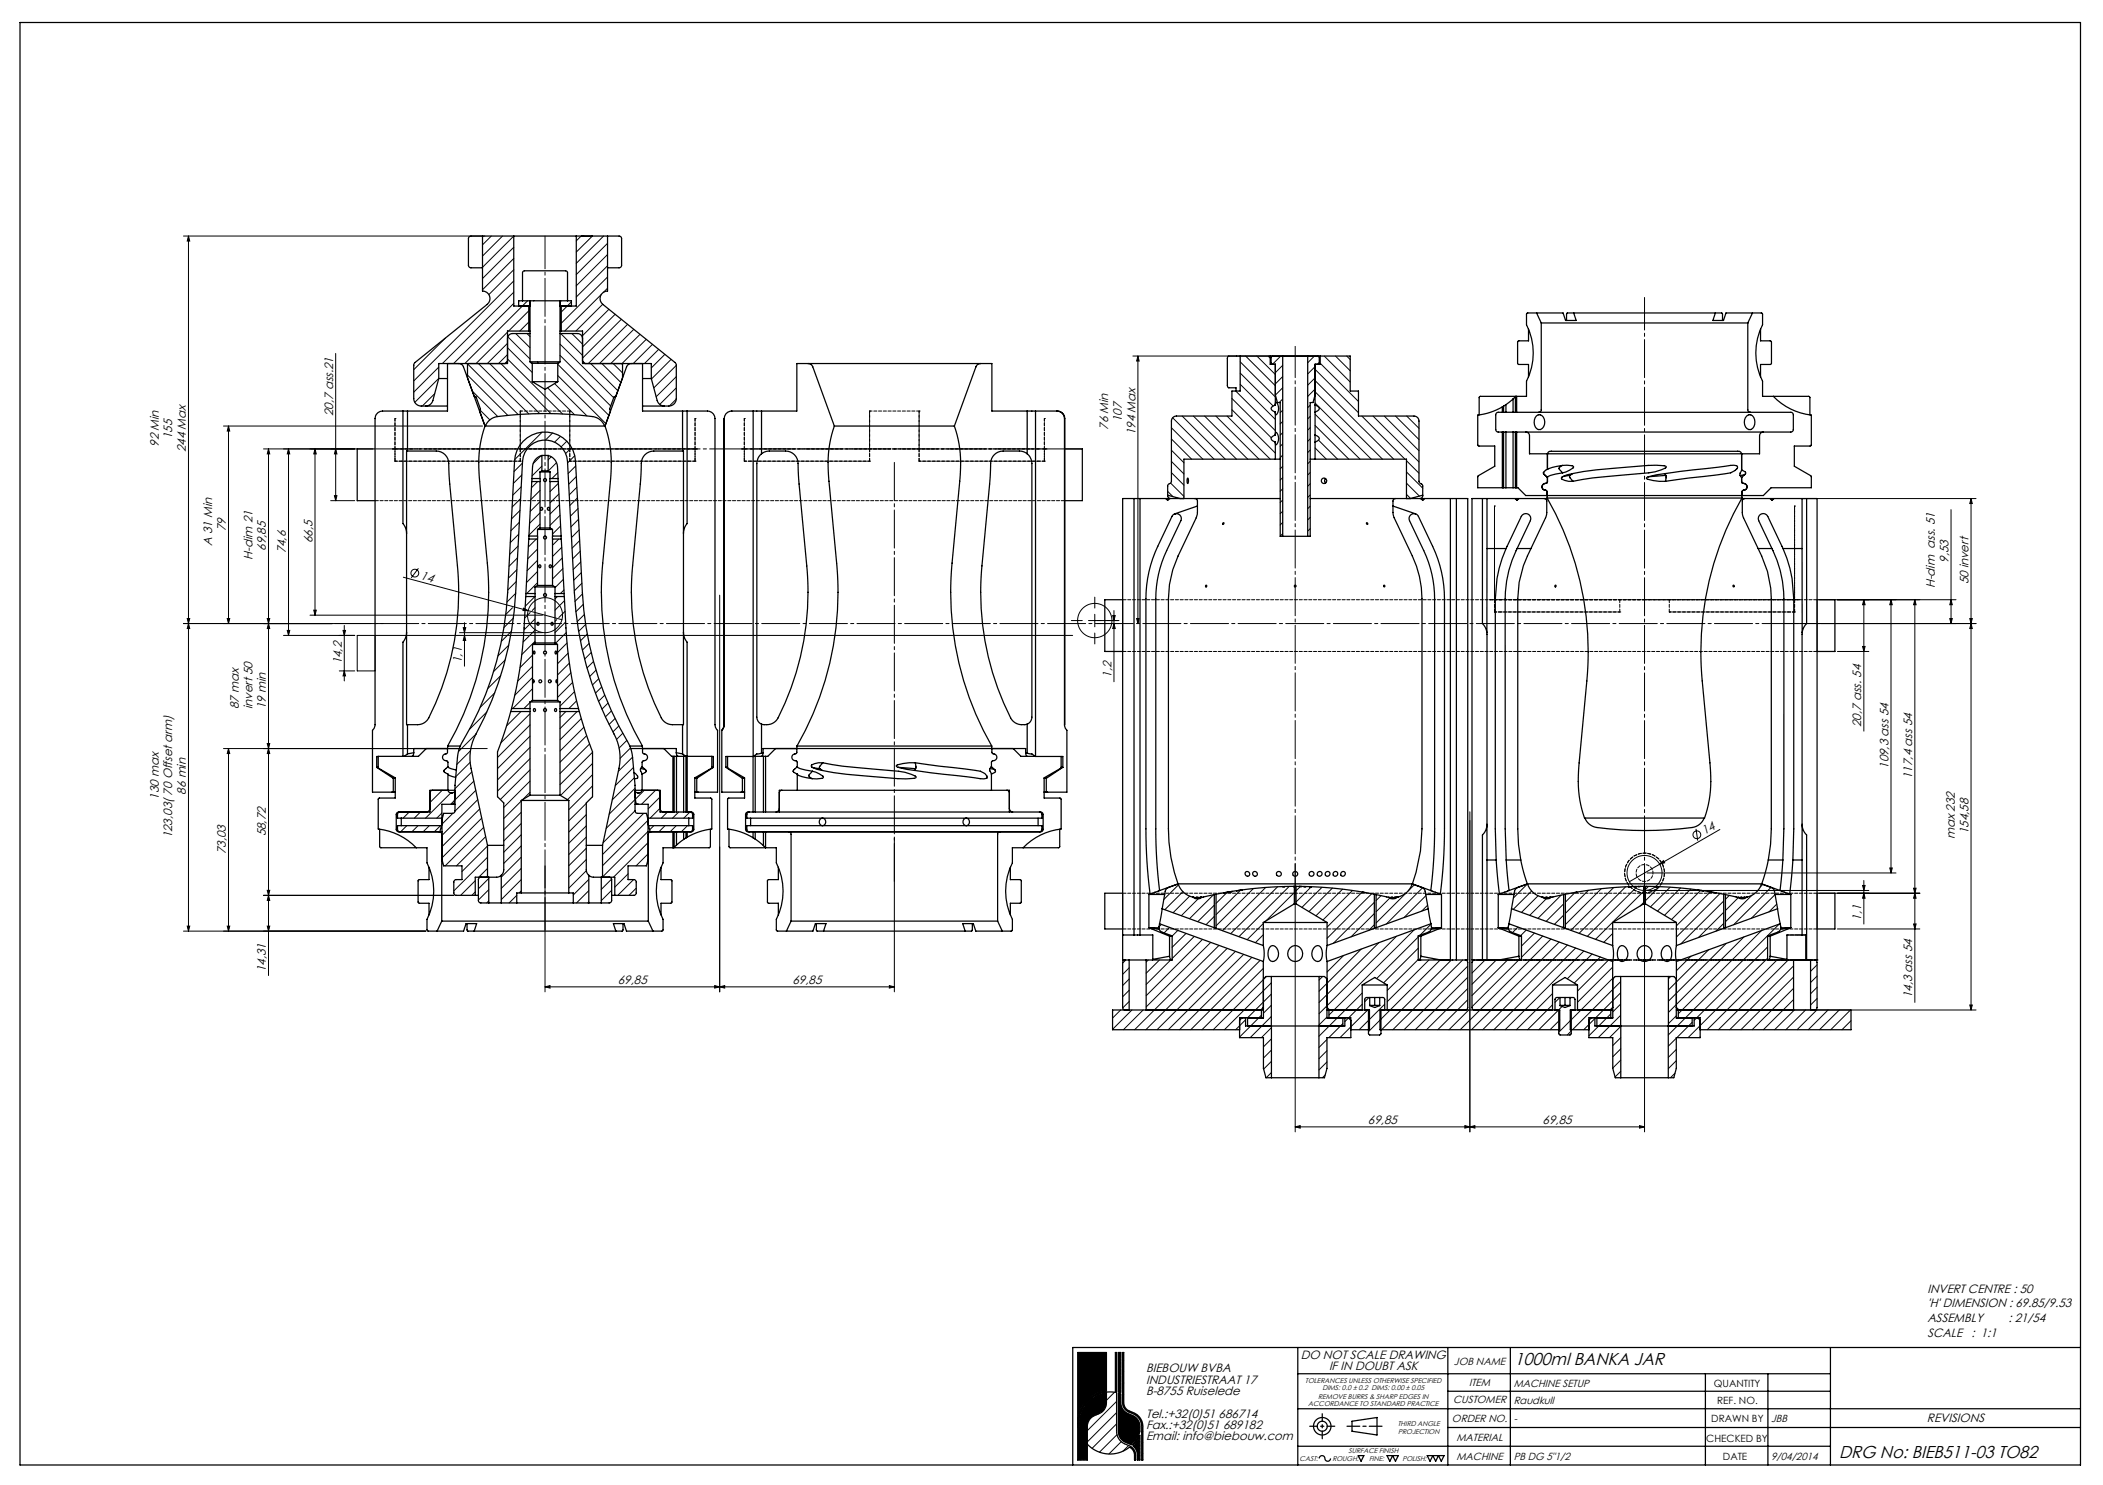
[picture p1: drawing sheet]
<svg xmlns="http://www.w3.org/2000/svg" width="841mm" height="594mm" viewBox="0 0 841 594" stroke-linecap="round" stroke-linejoin="round" font-family="sans-serif">
<defs><g id="words">
<g font-size="6.9">
<text x="605.6" y="545.9">1000ml BANKA JAR</text>
<text x="735.5" y="583.3">DRG No: BIEB511-03 TO82</text>
</g>
<g font-size="4.8">
<text x="133.2" y="166.5" transform="rotate(-90 133.2 166.5)">20,7 ass.21</text>
<text x="443.1" y="172" transform="rotate(-90 443.1 172)">76 Min</text>
<text x="448.6" y="169" transform="rotate(-90 448.6 169)">107</text>
<text x="63.5" y="178.8" transform="rotate(-90 63.5 178.8)">92 Min</text>
<text x="68.9" y="175.8" transform="rotate(-90 68.9 175.8)">155</text>
<text x="454" y="174.1" transform="rotate(-90 454 174.1)">194 Max</text>
<text x="74.4" y="180.9" transform="rotate(-90 74.4 180.9)">244 Max</text>
<text x="90.4" y="212.4" transform="rotate(-90 90.4 212.4)">79</text>
<text x="84.9" y="218.5" transform="rotate(-90 84.9 218.5)">A 31 Min</text>
<text x="106.4" y="220.3" transform="rotate(-90 106.4 220.3)">69,85</text>
<text x="114.4" y="221.4" transform="rotate(-90 114.4 221.4)">74,6</text>
<text x="125" y="217.3" transform="rotate(-90 125 217.3)">66,5</text>
<text x="100.9" y="223.9" transform="rotate(-90 100.9 223.9)">H-dim 21</text>
<text x="779.2" y="225.1" transform="rotate(-90 779.2 225.1)">9,53</text>
<text x="167.9" y="231.6" transform="rotate(15 167.9 231.6)">14</text>
<text x="787.2" y="233.8" transform="rotate(-90 787.2 233.8)">50 invert</text>
<text x="773.8" y="235.4" transform="rotate(-90 773.8 235.4)">H-dim ass. 51</text>
<text x="136.7" y="265.8" transform="rotate(-90 136.7 265.8)">14,2</text>
<text x="184.7" y="265.2" transform="rotate(-90 184.7 265.2)">1,1</text>
<text x="444.5" y="271.1" transform="rotate(-90 444.5 271.1)">1,2</text>
<text x="95.5" y="283.8" transform="rotate(-90 95.5 283.8)">87 max</text>
<text x="100.9" y="283.8" transform="rotate(-90 100.9 283.8)">invert 50</text>
<text x="106.4" y="283.8" transform="rotate(-90 106.4 283.8)">19 min</text>
<text x="744.3" y="290.9" transform="rotate(-90 744.3 290.9)">20,7 ass. 54</text>
<text x="755.2" y="307.6" transform="rotate(-90 755.2 307.6)">109,3 ass 54</text>
<text x="764.7" y="311.6" transform="rotate(-90 764.7 311.6)">117,4 ass 54</text>
<text x="74.4" y="317.8" transform="rotate(-90 74.4 317.8)">86 min</text>
<text x="63.5" y="319.9" transform="rotate(-90 63.5 319.9)">130 max</text>
<text x="68.9" y="335.4" transform="rotate(-90 68.9 335.4)">123,03( 70 Offset arm)</text>
<text x="106.4" y="334.6" transform="rotate(-90 106.4 334.6)">58,72</text>
<text x="681.7" y="334.1" transform="rotate(-30 681.7 334.1)">14</text>
<text x="781.8" y="335.7" transform="rotate(-90 781.8 335.7)">max 232</text>
<text x="787.2" y="333.8" transform="rotate(-90 787.2 333.8)">154,58</text>
<text x="90.4" y="341.8" transform="rotate(-90 90.4 341.8)">73,03</text>
<text x="744.3" y="368.3" transform="rotate(-90 744.3 368.3)">1,1</text>
<text x="106.4" y="388.9" transform="rotate(-90 106.4 388.9)">14,31</text>
<text x="247.1" y="393.7">69,85</text>
<text x="316.9" y="393.7">69,85</text>
<text x="764.7" y="399.3" transform="rotate(-90 764.7 399.3)">14,3 ass 54</text>
<text x="547.1" y="449.7">69,85</text>
<text x="616.9" y="449.7">69,85</text>
<text x="770.8" y="517.2">INVERT CENTRE : 50</text>
<text x="770.8" y="523">'H' DIMENSION : 69.85/9.53</text>
<text x="770.8" y="528.7">ASSEMBLY</text>
<text x="803.1" y="528.7">: 21/54</text>
<text x="770.8" y="534.9">SCALE</text>
<text x="788.4" y="534.9">: 1:1</text>
<text x="520.2" y="543.6">DO NOT SCALE DRAWING</text>
<text x="458.3" y="548.9">BIEBOUW BVBA</text>
<text x="531.5" y="548.1">IF IN DOUBT ASK</text>
<text x="458.3" y="553.5">INDUSTRIESTRAAT 17</text>
<text x="458.3" y="558">B-8755 Ruiselede</text>
<text x="458.3" y="567">Tel.:+32(0)51 686714</text>
<text x="770.6" y="568.7">REVISIONS</text>
<text x="458.3" y="571.6">Fax.:+32(0)51 689182</text>
<text x="458.3" y="576.1">Email: info@biebouw.com</text>
</g>
<g font-size="4.1">
<text x="581.4" y="546">JOB NAME</text>
<text x="587.5" y="554.4">ITEM</text>
<text x="605.3" y="554.7">MACHINE SETUP</text>
<text x="581.1" y="561.3">CUSTOMER</text>
<text x="605.3" y="561.6">Raudkull</text>
<text x="580.7" y="568.8">ORDER NO.</text>
<text x="605.3" y="568.7">-</text>
<text x="708.3" y="568.7">JBB</text>
<text x="582.4" y="576.4">MATERIAL</text>
<text x="582.4" y="583.9">MACHINE</text>
<text x="605.3" y="583.8">PB DG 5&quot;1/2</text>
<text x="708.3" y="583.9">9/04/2014</text>
</g>
<g font-size="4">
<text x="685.4" y="554.8">QUANTITY</text>
<text x="686.7" y="561.6">REF. NO.</text>
<text x="684.4" y="568.7">DRAWN BY</text>
<text x="682.3" y="576.6">CHECKED BY</text>
<text x="689" y="583.9">DATE</text>
</g>
<g font-size="2.8">
<text x="522" y="553.1">TOLERANCES UNLESS OTHERWISE SPECIFIED</text>
<text x="528.8" y="556.1">DIMS: 0.0 ± 0.2 DIMS: 0.00 ± 0.05</text>
<text x="523.2" y="562.5">ACCORDANCE TO STANDARD PRACTICE</text>
<text x="527.2" y="559.5">REMOVE BURRS &amp; SHARP EDGES IN</text>
<text x="559" y="570.5">THIRD ANGLE</text>
<text x="559.2" y="573.5">PROJECTION</text>
<text x="539.3" y="581.4">SURFACE FINISH</text>
<text x="519.7" y="584.3">CAST:</text>
<text x="532.8" y="584.3">ROUGH:</text>
<text x="547.5" y="584.3">FINE:</text>
<text x="560.8" y="584.3">POLISH:</text>
</g>
</g></defs>
<g fill="none" stroke="#000" stroke-width=".4">
<path d="M73.4 94.4h120.5M75.4 94.4l.5 2h-1zM75.4 94.4v278M196.5 94.4l-3.5 3.5M201 94.4l-8 8M205.5 94.4l-12.5 12.5M205.5 98.9l-12.5 12.5M232.4 94.4l-1.9 2M236.9 94.4l-6.4 6.4M241.4 94.4l-10.9 10.9M243 97.3l-12.5 12.5M205.5 116.9l-28.6 28.5"/>
<path d="M205.5 112.4l-40 40M205.5 107.9l-10 9.9M205.5 103.4l-12.5 12.5M240.4 117.8l-14.6 14.6M243 115.3l-1.6 1.6M243 110.8l-18.5 18.5M243 106.3l-12.5 12.5M243 101.8l-12.5 12.5M178.1 135.2l-12.6 12.7M203 137.3l-8.1 8.1M203 132.8l-12.6 12.6M203 139.1l9.9 9.9"/>
<path d="M203.1 134.7l8.9 8.9M205.5 121.4l-24.1 24M206.3 133.4l5.7 5.7M210.8 133.4l1.2 1.2M211 120.3l-25.1 25.1M211.5 128.8l-3.6 3.6M211.5 124.3l-8.1 8.1M224 137.6l21.4 21.5M224.2 133.4l8.8 8.7M224.5 120.3l-.4 .4M228.5 120.8l-4 4M228.7 133.4l4.3 4.3"/>
<path d="M241 121.7l-10.7 10.7M243.5 123.7l-10.5 10.6M246 125.7l-13 13.1M248.5 127.7l-15.5 15.6M251 129.7l-15.7 15.7M253.5 131.7l-13.7 13.7M255.9 133.7l-11.6 11.7M258.4 135.7l-9.7 9.7M260.9 137.7l-7.7 7.7M263.4 139.7l-5.7 5.7M134.2 141.4v58.9M173.8 157.5l-4.9 4.9"/>
<path d="M175.5 151.4l-9.6 9.5M175.5 146.9l-10 10M187 150l16.1 16.2M187 145.6l20.2 20.2M188.9 156.5l10.1 10.1M191.3 145.4l20.2 20.2M195.8 145.4l20 20M200.3 145.4l20 20M203 141.8l-3.6 3.6M203 143.6l22 22M219 155.1l10.7 10.8M221.8 153.4l12.9 13"/>
<path d="M223.1 145.7l20.4 20.5M223.1 150.2l19.2 19.2M224 142.1l20.2 20.3M236.2 145.4l10.9 10.9M240.7 145.4l7.6 7.6M245.2 145.4l3.8 3.8M265.9 141.7l-5.4 5.5M268.4 143.7l-7.9 7.9M270.4 159.6l-2.7 2.8M270.5 155.1l-6.7 6.7M270.5 150.7l-8.1 8M270.5 146.2l-9 9"/>
<path d="M453.1 142.4h73.9M455.1 142.4l.5 2h-1zM455.1 142.4v107M492.7 159.4l15.7 15.7M494.2 156.4l15.8 15.8M496 144.7l14 14.1M496 149.2l13.1 13.2M496 153.7l14 14.1M498.1 142.4l11.9 11.9M502.6 142.4l7.4 7.4M507.1 142.4l.9 .9M512.1 142.5l-3.2 3.2"/>
<path d="M513 159.6l-1.5 1.4M513 155.1l-3 2.9M513 150.6l-3 2.9M513 146.1l-3 3M525.5 142.5l-2.5 2.6M525.9 155.7l-2.9 2.9M525.9 151.2l-2.9 2.9M525.9 146.7l-2.9 2.9M525.9 147.7l17.4 17.4M525.9 152.2l31.5 31.5M525.9 156.7l27 27M527.6 145l-.8 .7"/>
<path d="M528 145.3l15.3 15.3M529.6 142.4l10.4 10.4M534.1 142.4l5.9 5.9M538.6 142.4l1.4 1.4M89.4 170.4h103.6M91.4 170.4l.5 2h-1zM91.4 170.4v79M105.4 179.6h43.6M107.4 179.6v210.6M107.4 179.6l.5 2h-1zM115.4 179.6v74.6M115.4 179.6l.5 2h-1z"/>
<path d="M126 179.6v66.5M126 179.6l.5 2h-1zM134.2 179.6l.5 2h-1zM192 164l3.9 3.9M216.8 172.9l-11 11M221 173.2l-2.9 2.8M224.2 174.5l-2.4 2.4M226.7 176.5l-2.3 2.2M228.6 179l-2.4 2.4M468.5 171.1l12.5 12.6M468.5 175.6l8 8.1M468.9 167.1l16.6 16.6"/>
<path d="M472.8 166.4l17.2 17.3M477.2 166.4l17.3 17.3M481.7 166.4l17.3 17.3M486.2 166.4l17.3 17.3M490.7 166.4l17.3 17.3M492.7 163.9l17.3 17.3M513 177.6l-1 1M513 173.1l-1 1M513 168.6l-1 1M513 164.1l-1 1M524 175.5l-1 1M524 171.1l-1 .9"/>
<path d="M524 166.6l-1 1M524 162.1l-1 1M525.1 160.9l-.1 .1M525.9 165.7l18 18M525.9 170.2l13.5 13.5M525.9 161.2l22.5 22.5M525.9 179.2l4.5 4.5M527.3 176.1l7.6 7.6M544.6 166.4l17.2 17.3M549.1 166.4l18.4 18.4M553.6 166.4l13.9 13.9M558.1 166.4l9.4 9.4"/>
<path d="M562.6 166.4l4.9 4.9M133.7 198.3h1l-.5 2zM208.2 199.5l-3.4 3.3M208.4 194.7l-3.3 3.4M208.7 190l-3.4 3.4M208.9 185.2l-3.3 3.4M215 192.6l-2.5 2.5M216 196.2l-3.7 3.7M216.4 182.3l-3.2 3.1M216.7 186.4l-3.9 4M220.5 182.7l-1.3 1.2M222.6 185.1l-3.3 3.3"/>
<path d="M223.1 189.1l-2.4 2.3M223.3 193.3l-3.3 3.4M223.5 197.6l-3.5 3.6M229.8 182.3l-2.8 2.9M230.2 186.4l-3 3M230.5 190.6l-3.1 3.1M230.7 194.9l-3.1 3.1M230.9 199.2l-3 3M467 196.5l2.1 2.1M468.1 193.2l5.4 5.4M468.5 180.1l5 5M468.5 184.6l5 5"/>
<path d="M468.5 189.1l5 5M513 195.5l-1 1M513 191l-1 1M513 186.5l-1 1M513 182.1l-1 .9M524 198l-1 1M524 193.5l-1 1M524 189l-1 1M524 184.5l-1 1M524 180l-1 1M525.9 183.7h.1M562.5 184.3l5 5"/>
<path d="M562.5 188.8l6.5 6.5M562.5 193.3l5.1 5.1M562.5 197.8l1.6 1.6M720 199.4h70.2M788.2 199.4l.5 2h-1zM788.2 199.4v204.6M132.2 200.3h9.7M207.2 218.4l-3.4 3.4M207.4 213.7l-3.3 3.3M207.7 208.9l-3.4 3.4M207.9 204.2l-3.3 3.4M214.5 215.6l-3.2 3.2"/>
<path d="M215 219.6l-4 3.9M216 209.6l-4.5 4.5M216 200.7l-4 3.9M216 205.2l-4.2 4.1M223.4 215.6l-2.4 2.5M223.7 201.9l-3.7 3.7M224 206.1l-4 4M224.2 210.4l-3.2 3.2M224.6 218.9l-3.6 3.7M231.1 203.4l-3 3.1M231.4 207.7l-3.1 3.1M231.6 212l-3.1 3"/>
<path d="M231.8 216.2l-3 3.1M513 213.5l-1 1M513 209l-1 1M513 204.5l-1 1M513 200l-1 1M524 202.5l-1 1M524 211.5l-1 1M524 207l-1 1M780.2 203.9v45.5M161.3 230.9l63.4 17M167.3 227.3l-2.8 3.9M206.2 237.4l-3.4 3.4"/>
<path d="M206.4 232.6l-3.3 3.4M206.7 227.9l-3.4 3.4M206.9 223.1l-3.3 3.4M213.9 238.6l-3.9 3.9M215 233.1l-4.4 4.3M215 228.6l-4.5 4.4M215 224.1l-4.2 4.2M222.9 238.6l-.9 1M224.9 223.2l-3.9 3.9M225.1 227.5l-4.1 4.1M225.3 231.7l-3.3 3.4M225.5 236l-1.4 1.4"/>
<path d="M232 220.5l-3 3.1M232.3 224.8l-3.1 3M232.5 229l-3.1 3.1M232.7 233.3l-3 3.1M232.9 237.6l-3 3M287.8 238.1v158.6M437.8 238.9v4.3M449 239.9v20.7M726.7 239.9v20.7M727.7 239.9h54.5M745.4 239.9v52.6M745.4 239.9l.5 2h-1z"/>
<path d="M756.2 239.9l.5 2h-1zM756.2 239.9v109.3M765.8 239.9v161M765.8 239.9l.5 2h-1zM780.2 239.9l.5 2h-1zM73.4 249.4h79.9M74.9 247.4h1l-.5 2zM75.4 249.4l.5 2h-1zM90.9 247.4h1l-.5 2zM106.9 247.4h1l-.5 2zM107.4 249.4l.5 2h-1zM113.4 254.2h28.5"/>
<path d="M114.9 252.2h1l-.5 2zM124 246.1h93M125.5 244.1h1l-.5 2zM137.2 252.2h1l-.5 2zM137.7 250.2v22.2M150 254.2v14.2h-7.1v-14.2h286.1M183.7 253.1h33.3M185.2 251.1h1l-.5 2zM185.7 254.2l.5 2h-1zM185.7 249.1v17.4M203.5 258.1l-4.3 4.3M204.5 252.5l-4 4"/>
<path d="M204.9 243.1l-2.6 2.7M205.3 247.2l-3.8 3.8M205.9 242.2l-.1 .1M209.4 243.3l1.8 1-2.1-.1zM212 245l-2.2 2.2M214 256.5l-5.3 5.3M214 252.1l-4.8 4.7M214 247.6l-4.5 4.4M214 243.1l-1.2 1.1M222.7 247.8l-.7 .7M225.8 240.3l-3.8 3.8M226 244.5l-2.5 2.5"/>
<path d="M226.2 248.8l-4.2 4.2M226.4 253l-4.2 4.3M226.8 257.2l-3.8 3.8M233.2 241.8l-2.9 2.9M233.7 245.8l-2.9 2.9M234.2 249.8l-2.8 2.8M234.8 253.6l-2.7 2.8M235.6 257.4l-2.7 2.7M428.4 248.2h4.4M437.8 245.7v5M437.8 253.2v4.4M438.8 249.4h8.7"/>
<path d="M445 246.2h1l-.5 2zM445.5 244.2v28.5M445.5 249.4l.5 2h-1zM447.5 248.2h-12.2M454.6 247.4h1l-.5 2zM713.2 249.4h77M744.9 258.6h1l-.5 2zM779.7 247.4h1l-.5 2zM787.7 247.4h1l-.5 2zM788.2 249.4l.5 2h-1zM135.7 268.4h6.2M137.7 268.4l.5 2h-1z"/>
<path d="M197.9 277.1l-5.9 5.9M200.2 270.3l-5.1 5.1M202.1 264l-4.7 4.6M213 280l-.5 .5M213 275.5l-8 7.9M213 271l-7.1 7.1M213 266.5l-6 5.9M213 262l-5 5M227.2 261.3l-4.2 4.2M227.7 265.3l-4.7 4.7M228.3 269.2l-5.3 5.3M229 273l-6 6"/>
<path d="M229.7 276.7l-5.7 5.8M236.4 261l-2.6 2.7M237.3 264.6l-2.6 2.6M238.3 268.1l-2.5 2.5M239.4 271.5l-2.5 2.5M240.6 274.8l-2.5 2.5M241.8 278.1l-2.4 2.4M734.8 260.6h12.6M91.4 299.4v73M91.4 299.4l.5 2h-1zM106.9 297.4h1l-.5 2zM107.4 299.4l.5 2h-1z"/>
<path d="M190.3 293.6l-7 7M194.7 284.8l-7 7M194.8 299.4h-105.4M208.3 284.6l-5.7 5.8M212 290l-13 13M212 285.5l-11.7 11.6M212 281l-2.5 2.4M212 294.5l-13 13M212 299l-13 13M226.3 284.6l-2.3 2.4M230.6 280.3l-3.1 3.1M230.8 284.6l-6.8 6.8"/>
<path d="M232.5 287.4l-8.5 8.5M233.5 290.9l-9.5 9.5M234.6 294.3l-10.6 10.6M235.8 297.6l-11.8 11.8M243.1 281.2l-2.4 2.5M244.5 284.4l-2.4 2.4M246 287.4l-2.4 2.4M247.5 290.4l-2.4 2.4M249 293.3l-2.4 2.5M250.7 296.2l-3.1 3M252.1 299.2l-4.1 4.1M176.8 316.1l-4.8 4.9"/>
<path d="M180.3 317.1l-10.1 10.2M188 304.9l-5.7 5.8M188.1 300.3l-5.4 5.5M188.7 308.8l-6.7 6.7M189.5 312.5l-7.5 7.5M190.3 316.2l-8.4 8.3M191.1 319.9l-14.3 14.3M212 316.9l-3 2.9M212 312.4l-10.5 10.5M212 307.9l-11.9 11.9M212 303.4l-13 13M237 314.4l-9.5 9.5"/>
<path d="M237 309.9l-10 10M237 305.4l-12.9 12.8M237 300.9l-13 13M253 302.9l-5.7 5.6M253.3 307l-7.2 7.2M253.7 311.1l-8.9 8.9M254 319.8l-11.6 11.6M254 315.3l-10.4 10.4M257.7 316.1l-3.6 3.6M262.1 316.1l-5.5 5.6M264 318.8l-4.8 4.7M162.7 330.3l-2.5 2.4"/>
<path d="M163.7 324.8l-2.5 2.5M167.2 330.3l-2.5 2.4M168.1 324.8l-2.4 2.5M171.7 330.3l-2.5 2.4M176.2 330.3l-2.5 2.4M176.7 325.2l-2 2.1M181.1 325.3l-4.3 4.4M181.8 320.2l-1.6 1.5M191.8 323.6l-15 15M192.6 327.3l-15.8 15.8M193.4 331l-15.4 15.3M194.2 334.7l-11.7 11.6"/>
<path d="M195 338.4l-10.3 10.2M208.5 338.4l-7 7M208.5 333.9l-7 7M208.5 329.4l-7 7M208.5 324.9l-7 7M208.5 320.4l-7 7M234.5 339.3l-7 7M234.5 334.8l-7 7M234.5 325.8l-7 7M234.5 321.4l-7 7M234.5 330.3l-7 7M254 324.3l-12.8 12.8"/>
<path d="M257.4 325.3l-16.4 16.5M259.2 337.1l-13.9 13.8M259.2 332.6l-18.2 18.2M259.2 328.1l-18.2 18.2M261.5 330.3l-1.7 1.6M264 323.3l-4 4M266 330.3l-2.5 2.4M266.9 324.8l-2.4 2.5M270.4 330.3l-2.4 2.4M271.4 324.8l-2.4 2.5M274.9 330.3l-2.4 2.4M275.9 324.8l-2.5 2.5"/>
<path d="M357.7 335.2v61.5M587.8 324.7v128.1M678.2 331.5l.7 4.8M687.8 331.8l-36.2 20.9M105.4 358.1h76.1M106.9 356.1h1l-.5 2zM107.4 358.1l.5 2h-1zM190.1 356.8l-1.4 1.3M190.1 352.3l-5.9 5.8M195 347.4l-3.5 3.5M195 342.9l-13.5 13.5M195.5 355.9l-4.2 4.1"/>
<path d="M195.5 351.4l-4.2 4.1M206.7 358.1l-3.1 3.1M208.5 351.8l-8 8M208.5 347.4l-8 8M208.5 342.9l-8 8M208.5 356.3l-.9 .9M218 346.3v50.4M234.5 343.8l-7 7M234.5 348.3l-7 7M235.5 356.3l-4.9 4.9M235.5 351.8l-6.2 6.2M240.9 350.9l-.4 .4"/>
<path d="M244.6 351.6l-4.1 4.2M244.6 356.1l-4.1 4.2M251.2 349.5l-5.3 5.4M253.4 351.8l-6.3 6.3M254.4 355.3l-2.8 2.8M259.2 341.6l-4.8 4.7M449 357.3v14.3M471.3 353.9l-5.9 5.9M473 356.7l-7.2 7.2M475.7 358.5l-6.6 6.6M479.2 359.5l-6.8 6.8M485.3 357.9l-9.6 9.6"/>
<path d="M490.7 357l-4.4 4.4M496 356.2l-9.7 9.7M501.2 355.4l-14.9 14.9M506.2 355l-17.3 17.3M510.9 354.7l-18.7 18.8M515.6 354.6l-20.1 20.1M517.6 357l-11.4 11.4M518 345.6v107.2M520 354.7l-1.7 1.6M524.4 354.7l-6.1 6.1M528.7 354.9l-8.1 8.1M532.8 355.2l-9.4 9.4"/>
<path d="M536.9 355.7l-10.6 10.6M540.9 356.2l-11.8 11.8M544.8 356.8l-14.1 14M548.6 357.5l-17.9 17.8M552.3 358.3l-2 1.9M555.8 359.3l-5.5 5.4M562.5 357l-12.2 12.2M565.6 353.9l-2.4 2.5M568.9 355.1l-14.5 14.5M570.2 358.3l-8.7 8.7M610.8 353.6l-5.6 5.6M612.5 356.4l-7.3 7.4"/>
<path d="M615.1 358.3l-6.7 6.7M618.4 359.5l-6.7 6.6M624.3 358l-9.3 9.3M629.9 357l-3.9 3.9M635.2 356.1l-9.2 9.2M640.4 355.5l-14.4 14.3M645.3 355l-17.1 17.1M650.1 354.7l-18.6 18.6M654.7 354.6l-19.9 19.9M657.3 356.5l-19.2 19.2M657.7 346.2v106.6M658.7 356.2h88.7"/>
<path d="M658.7 349.2h99.5M659.2 354.6l-1.2 1.2M663.6 354.7l-5.6 5.6M663.7 345.7l1.5-1.4 .5 .8zM667.9 354.9l-7.9 7.9M672.1 355.2l-9.3 9.2M676.1 355.6l-10.5 10.5M680 356.2l-11.6 11.6M683.9 356.8l-13.5 13.5M687.8 357.4l-17.4 17.4M691.6 358.2l-1.6 1.5M695.2 359l-5.2 5.2"/>
<path d="M700.6 358.1l-10.6 10.6M704.9 353.8l-.9 .9M708.2 355l-14.9 14.9M709.9 357.8l-9.5 9.5M726.7 357.3v14.3M744.9 354.2h1l-.5 2zM745.4 357.3l.5 2h-1zM745.4 352.2v17.4M755.7 347.2h1l-.5 2zM765.3 355.3h1l-.5 2zM765.8 357.3l.5 2h-1zM767.8 357.3h-40.1"/>
<path d="M73.4 372.4h96.9M74.9 370.4h1l-.5 2zM90.9 370.4h1l-.5 2zM106.9 370.4h1l-.5 2zM195.5 360.4l-.9 .8M235.5 360.8l-.5 .4M464.4 369.8l-.9 .9M467.7 371l-2.2 2.2M471 372.2l-2.3 2.2M474.3 373.4l-5.6 5.5M477.6 374.6l-8.9 8.8M480.9 375.8l-22.5 22.5"/>
<path d="M484.2 377l-25.8 25.8M485.6 366.6l-3.3 3.3M485.6 362.1l-6.6 6.6M485.6 371v.1M487.5 378.2l-33.8 33.7M490.8 379.4l-32.6 32.5M505.2 373.9l-3.2 3.2M505.2 369.4l-6.5 6.5M517.6 361.5l-.1 .1M544.4 379.6l-16.9 16.9M549.6 369.9l-2.3 2.3M549.6 365.4l-9.3 9.3"/>
<path d="M549.6 360.9l-16.4 16.4M551.4 377.1l-23.9 23.9M558.5 374.5l-31 31M565.5 371.9l-34 34.1M567.2 379.3l-13.9 13.8M567.2 374.8l-16.7 16.6M570.9 362.1l-2.4 2.4M572.3 369.7l-4.4 4.4M603.8 369.6l-.5 .5M607.1 370.8l-2.3 2.2M610.3 372l-2.2 2.2M613.6 373.2l-5.2 5.2"/>
<path d="M616.9 374.4l-8.5 8.5M620.2 375.6l-36.3 36.3M623.5 376.8l-35.1 35.1M625.3 361.6l-7 6.9M625.3 366l-3.7 3.7M625.3 370.5l-.4 .4M626.8 378l-33.9 33.9M630.1 379.2l-32.7 32.7M644.9 377.9l-.2 .2M644.9 373.4l-3.5 3.5M657.3 361l-1.4 1.4M683.3 379.9l-16.1 16.1"/>
<path d="M689.3 369.4l-3 3.1M689.3 364.9l-10.1 10.1M689.3 360.4l-17.2 17.2M690.3 377.4l-23.1 23.1M697.4 374.8l-30.2 30.2M704.5 372.2l-33.3 33.3M706.9 378.8l-29.4 29.3M710.5 361.6l-3.1 3.1M711.5 369.6l-37.4 37.5M734.8 371.6h33M765.3 369.6h1l-.5 2zM218 394.7l2-.5v1z"/>
<path d="M285.8 394.2l2 .5-2 .5zM287.8 394.7l2-.5v1zM355.7 394.2l2 .5-2 .5zM357.7 394.7h-139.7M450.2 384l-1.2 1.2M451.6 396.1l-2.6 2.6M451.6 391.6l-2.6 2.6M451.6 387.1l-2.6 2.6M459.2 384l-.8 .8M463.7 384l-5.3 5.3M468.2 384l-9.8 9.8M494.1 380.6l-31.4 31.3"/>
<path d="M497.4 381.7l-30.2 30.2M500.6 382.9l-28.9 29M503.9 384.1l-27.7 27.8M505.2 387.4l-24.5 24.5M506.5 390.6l-21.3 21.3M508.4 397.6l-9.5 9.5M508.4 393.1l-18.7 18.8M528.9 390.6l-1.4 1.4M537.3 382.2l-6.6 6.6M544.8 397.2l-9.9 9.9M547.5 399l-1.7 1.7M567.2 383.8l-12.4 12.4"/>
<path d="M571.4 384l-16.6 16.7M575.9 384l-24 24.1M580.4 384l-27.9 27.9M584.9 384l-27.9 27.9M587 386.4l-25.5 25.5M587 395.4l-16.5 16.5M587 399.9l-12 12M587 390.9l-21 21M589.3 384l-.6 .7M593.9 384l-5.2 5.2M598.4 384l-9.7 9.7M602.9 384l-14.2 14.2"/>
<path d="M607.4 384l-18.7 18.7M620.9 397.4l-14.5 14.5M623.8 399l-1.9 1.9M628.3 399l-.4 .4M633.4 380.4l-31.5 31.5M636.7 381.6l-9.9 9.9M640 382.8l-10.4 10.4M643.3 384l-12.4 12.4M644.9 391.3l-21.5 21.6M644.9 386.9l-14 14M648.1 397.1l-10 10M648.1 392.6l-19.3 19.3"/>
<path d="M668.1 390.6l-.9 .9M676.2 382.5l-5.8 5.8M706.9 383.3l-31.8 31.8M710.6 384l-27.9 27.9M715.1 384l-27.9 27.9M717.3 399.8l-12.1 12.1M717.3 395.3l-16.6 16.6M717.3 390.8l-21.1 21.1M717.3 386.4l-25.6 25.5M724.1 384h.1M726.7 390.4l-2.6 2.6M726.7 399.4l-2.6 2.6"/>
<path d="M726.7 394.9l-2.6 2.6M726.7 385.9l-2.6 2.6M448.2 404l-3.3 3.2M451.6 400.6l-2.6 2.6M452.7 404l-7.8 7.7M457.1 404l-7.9 7.9M498.1 407.9l-4 4M503.3 407.2l-7.6 7.6M504.5 406.1l-1.1 1M508.4 406.6l-8.4 8.5M508.4 402.1l-3.1 3.2M508.5 411.1l-4 4"/>
<path d="M508.5 415.5l-3.2 3.2M530.7 415.8l-3.2 3.2M530.7 406.8l-3.2 3.2M534.8 407.2l-7.3 7.3M537 409.4l-5.6 5.7M539.3 407.2l-1.5 1.4M544.8 401.7l-5.4 5.4M546.9 404l-11 11.1M552.3 407.7l-5 5M553.8 401.7l-10.3 10.2M587.4 404l-7.9 7.9M620.9 401.9l-10 10"/>
<path d="M623.8 408l-3.9 3.9M624.7 402.6l-9.3 9.3M628.4 412.4l-1.7 1.6M637.8 407.4l-4.5 4.5M642.5 407.2l-7.1 7.1M644.2 405.6l-1.6 1.5M648.1 406.1l-8.9 9M648.1 401.6l-3.1 3.2M648.2 419.5l-3.2 3.2M648.2 415l-3.2 3.2M648.2 410.6l-4.6 4.5M670.4 419.8l-3.2 3.2"/>
<path d="M670.4 415.3l-3.2 3.2M670.4 406.3l-3.2 3.2M674 407.2l-6.8 6.8M676.7 408.9l-6.1 6.2M679.9 414.7l-.3 .4M717.2 404h73M717.6 404l-7.9 7.9M722.1 404l-7.9 7.9M726.6 404l-7.9 7.9M731 404l-7.9 7.9M735.5 404l-7.9 7.9M740 404l-7.9 7.9"/>
<path d="M740.2 408.3l-3.6 3.6M787.7 402h1l-.5 2zM508.5 424.5l-3.2 3.2M508.5 420l-3.2 3.2M508.5 429l-2.1 2.1M530 430l-1.2 1.1M530.7 424.8l-3.2 3.2M530.7 420.3l-3.2 3.2M648.2 428.5l-2.3 2.3M648.2 424l-3.2 3.2M669.8 429.3l-1.8 1.8M670.4 424.3l-3.2 3.2"/>
<path d="M518 450.8l2-.5v1zM518 450.8h139.7M585.8 450.3l2 .5-2 .5zM587.8 450.8l2-.5v1zM655.7 450.3l2 .5-2 .5zM431.3 541l-.3 .3M431.9 541l-.9 .9M432.4 541l-1.4 1.4M433 541l-2 2M433.5 541l-2.5 2.5M434.1 541l-3.1 3.1M434.7 541l-3.7 3.7"/>
<path d="M435.2 541l-4.2 4.2M435.8 541l-4.8 4.8M436.3 541l-5.3 5.3M436.9 541l-5.9 5.9M437 558.8l-3.4 3.5M437.5 541l-6.5 6.5M438 541l-7 7M438.4 558.1l-5.6 5.5M438.6 541l-7.6 7.6M439.2 541l-8.2 8.2M439.4 557.6l-7.1 7.1M439.7 541l-8.7 8.7"/>
<path d="M440.2 557.3l-8.2 8.2M440.3 541l-9.3 9.3M440.8 541l-9.8 9.8M441 557.1l-9.2 9.2M441.4 541l-10.4 10.4M441.7 557l-10 10M442 541l-11 11M442.4 556.9l-10.8 10.8M442.5 541.1l-11.5 11.4M442.5 541.6l-11.5 11.5M442.5 542.2l-11.5 11.4M442.5 542.7l-11.5 11.5"/>
<path d="M442.5 543.3l-11.5 11.5M442.5 543.9l-11.5 11.4M442.5 544.4l-11.5 11.5M442.5 545l-11.5 11.4M442.5 545.5l-11.5 11.5M442.5 546.1l-11.5 11.5M442.5 546.7l-11.5 11.4M442.5 547.2l-11.5 11.5M442.5 547.8l-11.5 11.5M442.5 548.3l-11.5 11.5M442.5 548.9l-11.5 11.5M442.5 549.5l-11.5 11.4"/>
<path d="M442.5 550l-11.5 11.5M442.5 550.6l-11.5 11.5M442.5 551.2l-11.5 11.4M442.5 551.7l-11.5 11.5M442.5 552.3l-11.5 11.4M442.5 552.8l-5.5 5.5M442.5 553.4l-4.2 4.2M442.5 554l-3.2 3.1M442.5 554.5l-2.4 2.3M442.5 555.1l-1.6 1.5M442.5 555.6l-.9 .9M442.5 556.2l-.2 .2"/>
<path d="M442.5 557.3l-11 11M442.5 557.9l-11 11M442.5 558.5l-11 10.9M442.5 559l-11 11M442.5 559.6l-11 10.9M445.7 556.9l-14.1 14.1M446.5 542.6l-.5 .5M446.5 547.1l-.5 .5M446.5 551.6l-.5 .5M446.5 556.1l-.5 .5M447.5 557.3l-.3 .3M447.6 541l-.4 .3"/>
<path d="M448 557.4l-.8 .8M448.1 541l-.9 .9M448.2 541.5l-1 .9M448.2 542.1l-1 .9M448.2 542.6l-1 1M448.2 543.2l-1 .9M448.2 543.7l-1 1M448.2 544.3l-1 1M448.2 545.4l-1 1M448.2 546l-1 .9M448.2 546.5l-1 1M448.2 547.1l-1 1"/>
<path d="M448.2 547.7l-1 .9M448.2 548.2l-1 1M448.2 548.8l-1 .9M448.2 549.4l-1 .9M448.2 549.9l-1 1M448.2 550.5l-1 .9M448.2 551l-1 1M448.2 551.6l-1 1M448.2 552.2l-1 .9M448.2 552.7l-1 1M448.2 553.3l-1 .9M448.2 553.8l-1 1"/>
<path d="M448.2 554.4l-1 1M448.2 555l-1 .9M448.2 555.5l-1 1M448.2 556.1l-.7 .7M448.2 556.6l-.3 .3M448.2 557.8l-1 .9M448.2 558.3l-1 1M448.2 558.9l-1 .9M448.2 559.5l-1 .9M448.2 544.9l-1 .9M449.4 544.2l-.5 .5M449.4 548.7l-.5 .5"/>
<path d="M449.4 553.2l-.5 .5M449.4 557.7l-.5 .5M431 569.4h.1M431 568.8h.1M431 569.9h.1M431 568.2h.1M431.1 570.4l-.1 .1M431.1 567.6l-.1 .1M431.1 570.9l-.1 .1M431.2 571.4l-.2 .2M431.2 566.9l-.2 .2M431.3 571.9l-.3 .3"/>
<path d="M431.4 566.2l-.4 .4M431.4 572.3l-.4 .4M431.5 572.8l-.5 .5M431.6 565.4l-.6 .6M431.6 573.2l-.6 .6M431.8 573.6l-.8 .8M431.9 564.6l-.9 .8M431.9 574l-.9 1M432.1 574.4l-1.1 1.1M432.3 563.6l-1.3 1.3M432.3 574.8l-1.3 1.3M432.5 575.2l-1.5 1.5"/>
<path d="M432.7 575.5l-1.7 1.7M432.9 575.9l-1.9 1.9M433 562.3l-2 2M433.1 576.2l-2.1 2.1M433.3 576.6l-2.3 2.3M433.6 576.9l-2.6 2.6M433.8 577.2l-2.8 2.8M434.1 577.5l-3.1 3.1M434.3 577.8l-3.3 3.3M434.6 578.1l-3.6 3.6M434.8 571.1l-2.5 2.6M434.8 571.7l-2.3 2.4"/>
<path d="M434.8 572.8l-2 2M434.8 573.4l-1.8 1.8M434.8 574l-1.6 1.5M434.8 574.5l-1.4 1.4M434.8 575.1l-1.1 1.1M434.8 575.6l-.9 1M434.8 576.2l-.7 .7M434.8 577.3l-.1 .2M434.8 578.4l-3.8 3.9M434.8 579l-3.8 3.8M434.8 579.6l-3.8 3.8M434.8 570.6l-2.6 2.6"/>
<path d="M434.9 570l-2.9 2.8M435 569.3l-3.1 3.1M435.4 568.3l-3.6 3.6M441.6 563.8l-1.2 1.2M442.2 562.7l-2.9 2.9M442.4 561.9l-4.1 4.1M442.5 561.3l-5.2 5.1M442.5 560.7l-10.8 10.8M446.5 560.6l-13.9 13.8M446.5 565.1l-12.1 12.1M446.5 569.5l-9.8 9.8M446.7 573.9l-7 7"/>
<path d="M448.2 560l-1 1M448.2 560.6l-1 .9M448.2 561.1l-1 1M448.2 561.7l-1 1M448.3 562.1l-1.1 1.1M448.4 576.7l-5 4.9M448.4 562.6l-1.2 1.2M448.6 563l-1.4 1.3M448.8 563.4l-1.6 1.5M449 563.7l-1.8 1.8M449.2 564l-2 2M449.5 564.3l-2.3 2.3"/>
<path d="M449.5 562.1l-.3 .3M449.8 564.6l-2.6 2.5M450.1 564.9l-2.9 2.8M450.4 565.1l-3.2 3.2M450.8 565.3l-3.6 3.5M451.2 565.5l-4 3.9M451.3 578.2l-2.3 2.3M451.5 565.6l-4.3 4.4M451.7 564.4l-.4 .4M451.9 565.8l-4.7 4.7M452.3 566l-5.1 5.1M452.7 566.1l-5.5 5.5"/>
<path d="M453.1 566.3l-5.9 5.9M453.5 566.5l-6.3 6.3M453.8 566.7l-6.5 6.6M454.2 567l-6.8 6.7M454.4 567.2l-6.9 7M454.6 575.5l-2.3 2.3M454.7 565.9l-.4 .3M454.7 567.5l-7 7.1M455 567.8l-7.1 7.1M455.2 568.2l-7.1 7.1M455.2 574.3l-3.3 3.4M455.4 568.6l-7.1 7"/>
<path d="M455.5 568.9l-6.9 7M455.6 573.4l-4.1 4.1M455.7 569.4l-6.8 6.8M455.8 569.8l-6.6 6.6M455.8 570.3l-6.2 6.3M455.8 570.9l-5.9 5.9M455.8 571.5l-5.5 5.5M455.8 572l-5.1 5.2M455.8 572.6l-4.7 4.7M455.8 574.3l-.1 .1M455.8 574.8l-.7 .7M455.8 575.4l-1.8 1.9"/>
<path d="M455.8 575.9l-2.5 2.6M455.8 576.5l-2.2 2.3M455.8 577.1l-2 2M455.8 577.6l-1.7 1.8M455.8 578.2l-1.5 1.6M455.8 578.7l-1.3 1.4M455.8 579.3l-1.2 1.2M455.8 579.9l-1 1.1M456.6 568.4l-.3 .4M457 572.5l-.4 .5M457 577l-.4 .5M434.8 580.1l-3.8 3.8"/>
<path d="M434.8 580.7l-3.3 3.3M434.8 581.3l-2.7 2.7M434.8 581.8l-2.2 2.2M434.8 582.4l-1.6 1.6M434.8 582.9l-1 1.1M434.8 583.5l-.5 .5M453.7 580.3l-.3 .3M455.8 580.4l-1 1M455.8 581l-.9 1M455.8 581.6l-.9 .9M455.8 582.1l-.9 1M455.8 582.7l-.9 .9"/>
<path d="M455.8 583.2l-.7 .8M455.8 583.8l-.2 .2M457 581.5l-.4 .5"/>
<circle cx="165.9" cy="229.2" r="1.56"/>
<circle cx="218" cy="246.1" r="7"/>
<circle cx="437.8" cy="248.2" r="6.9"/>
<circle cx="678.6" cy="333.9" r="1.56"/>
<circle cx="657.7" cy="349.2" r="7"/>
</g>
<g fill="none" stroke="#000" stroke-width=".5">
<path d="M8 9h824v577h-824zM193 94.4v22a3 3 0 0 1 2.8 2 3 3 0 0 1-1 3.4l-29 23.4-.3 .9v13.3a3 3 0 0 0 3 3h1.7M205.5 94.4h25M205.5 94.4h-17.2l-.7 .4-.3 .6 .1 11.1 .9 .6h4.7M205.5 94.4v28h6.5M230.5 94.4h17.1l.7 .3 .3 .7-.2 11.2-.8 .5h-4.6M230.5 94.4v28h-6.5M232.8 94.4h.4M233.4 94.4h3.4M243 94.4v22a3 3 0 0 0-2.9 2 3 3 0 0 0 1 3.4l29 23.4 .4 .9v13.3a3 3 0 0 1-3 3h-1.8M209 120.3v-11.2l.2-.5 .6-.3 16.8 .2 .4 .6v11.2M209 120.3h18"/>
<path d="M209 120.3h-1.6v2.1M211.5 132.4h.5M211.5 132.4h-8.5v13h-27.5v6M211.5 122.4v10M211.9 120.3v2.1M212 133.4h-7a2 2 0 0 0-2 2M212 120.3v24.4M224 133.4h7a2 2 0 0 1 2 2M224 132.4h.5M224 120.3v24.4M224.1 120.3v2.1M224.5 132.4h8.5v13h27.5v6"/>
<path d="M224.5 122.4v10M227 120.3h1.5v2.1M611.3 131.7v4.6h-4l-.4 .5v8.6l.5 .4h3.9v4.9M614.5 125.2h-3.5l-.5 .3a10 10 0 0 0 1.1 7.1 25 25 0 0 1-1.1 19.9v6l-18.8 .1-.2 7.4M614.5 125.2h10.6l1 3h4.2l-1-3M614.5 125.2l1.9 4M616.4 129.2v34.7l-.3 .7-.7 .3M616.4 129.2h82.6M629.3 125.2h56.7M629.3 125.2l-2.7 .1-.1 2.9M686 125.2l-1 3h4.2l1-3h10.6M686 125.2l2.7 .1 .1 2.9"/>
<path d="M699 129.2v34.7l.2 .7 .8 .3M700.8 125.2h3.6l.4 .3a10 10 0 0 1-1.1 7.1 25 25 0 0 0 1.2 19.9v6l18.7 .1 .2 7.4M700.8 125.2l-1.8 4M704 131.7v4.6h3.9l.5 .5v8.6l-.4 .4h-4v4.9M175.5 151.4l-2.4 8.8a3 3 0 0 1-2.9 2.2M175.5 151.4h3.5M179 145.4v19h-26a3 3 0 0 0-3 3v122.5l-.4 1.5-.6 .7v24.8h7.8M183.5 145.4a2 2 0 0 1 1.8 1.3l8.7 23.7M187.5 145.4l-.5 .5v5.2l2.6 7.3 .8 .4 1.8 4.9-.4 .7M203 144.4l-1 1M203 144.4h.1M212 144.7h12"/>
<path d="M212 144.7a1.86 1.86 0 0 0 2.1 .6h7.7a1.86 1.86 0 0 0 2.2-.6M212.9 152.7h10.2M212.9 152.7l5.1 3 5.1-3M212.9 145.3v7.4M223.1 145.3v7.4M233 144.4h.1M233 144.4l1 1M246.3 158.4l-.8 .4-1.7 4.9 .3 .7M248.5 145.4l.5 .5v5.2M252.5 145.4a2 2 0 0 0-1.9 1.3l-8.7 23.7M257 151.4h3.5M257 145.4v19h25.9a3 3 0 0 1 3 3v122.5l.2 1 .9 1.2v24.8h-7.8"/>
<path d="M260.5 151.4l2.3 8.8a3 3 0 0 0 2.9 2.2M323.2 145.4a2 2 0 0 1 1.8 1.3l8.7 23.7M323.2 145.4h69M323.2 145.4h-4.5v19h-14.2M392.2 145.4a2 2 0 0 0-1.9 1.3l-8.6 23.7M392.2 145.4h4.5v19h14.1M496 142.4v14h-3.3v10h-22.2a2 2 0 0 0-2 2v24.1l-.3 .6-1.2 1v4M496 142.4h-4.6l-.6 .9 .1 11.3 .5 .5h2.9v1.3M496 142.4h12M508 142.4h20M508 142.4v3.3h2v12.3l.8 3h1.2v53.5h1M510 145.7v16.3"/>
<path d="M513 142.5l-4.4 .1-.3 2.6 .5 .5M513 142.5h10M513 142.5v72M523 142.5l4.4 .1 .2 2.6-.5 .5M523 142.5v72M525.9 158l-.8 3h-1.1v53.5h-1M528 142.4h12v14h3.3v10h22.2a2 2 0 0 1 2 2v24.1l.2 .6 1.2 1 .1 4M528 142.4v3.3h-2.1v16.3M605.1 159.6l-2.9 2.3M605.1 159.6v5.3M606 158.7l-.9 .9M606 158.7v6.2"/>
<path d="M606.2 158.5l-.2 .2M606.5 158.5v6.4M709.2 158.5a25 25 0 0 0 15.2 7.5l-.1 12.2-.4 .2h-6.3v8.1l6.7 3.9 .1 4.7h-16.1l-3.1 3.1h-86.5M150 179.6h-7.1v20.7h7.1M161.1 164.4v45l1 1.5 .5 2.4M163 164.4v16M170.2 162.4h8.8M194 170.4a51.7 51.7 0 0 0-2.2 22.1l3.1 32.7a123.6 123.6 0 0 1-15.9 73.2M194 170.4h.1M194.1 170.4a6 6 0 0 1 4.8-3.8 136.5 136.5 0 0 1 39.6 .4l2 1.4 1.3 2M194.1 170.4h47.7M241.8 170.4h.2"/>
<path d="M242 170.4a51.7 51.7 0 0 1 2.1 22.1l-3.1 32.7a123.6 123.6 0 0 0 15.9 73.2M257 162.4h8.7M273 164.4v16M274.8 164.4v45l-1.2 2.3-.3 1.6M289.5 167.4v122.7l-.2 1.1-.7 1M292.5 164.4h12M292.6 164.4a3 3 0 0 0-3 3v122.5l-.1 1-.8 1.2M301.2 164.4v138.2M304.5 164.4v17.1M333.7 170.4a51.7 51.7 0 0 0-2.2 22.1l3.1 32.7a123.6 123.6 0 0 1-15.9 73.2M333.7 170.4h48M381.7 170.4a51.7 51.7 0 0 1 2.1 22.1l-3.1 32.7a123.6 123.6 0 0 0 15.9 73.2"/>
<path d="M410.8 164.4h12a3 3 0 0 1 3 3v122.6M410.8 164.4v17.1M414.1 164.4v138.2M422.7 164.4a3 3 0 0 1 3 3v122.5l.3 1.4 .7 .8v24.8h-7.8M425.7 179.6h7.1v20.7h-7.1M510 162l-1.5 .9-.2 .5 .8 1 .9 .4M510 174l-.9 .4-.8 1 .8 1 .9 .4M510 174l.2-1.1a3.4 3.4 0 0 1 0 5l-.2-1.1M510 162l.2-1.1a3.4 3.4 0 0 1 0 5l-.2-1.1M510 164.8v9.2M510 176.8v6.9M525.9 174l.9 .4 .8 1-.8 1-.9 .4"/>
<path d="M525.9 162l1.5 .9 .2 .5-.8 1-.9 .4M525.9 162v2.8M525.9 174v2.8M525.9 164.8v9.2M525.9 176.8v6.9M600.8 162.8a25 25 0 0 1-9.8 3.2v12.2l.5 .2h6.3v8.1l-6.7 3.9-.1 4.7h16l3.2 3.1h8.5M600.8 162.8v2.1M600.8 172.8v22.3M601.3 162.5v2.4M601.3 172.8v22.3M601.3 162.5l-.5 .3M602.2 161.9l-.9 .6"/>
<path d="M602.2 161.9v3M602.2 172.8v22.3M605.1 172.8v22.3M606 172.8v22.3M606.5 172.8v22.3M610.2 172.8a1.5 1.5 0 0 1 1.5 1.5v7.2h7.1M610.2 172.8h95M614.4 166.4a1.92 1.92 0 0 1 2-.3 1.92 1.92 0 0 1 1.2 1.7 2.85 2.85 0 0 1-2.4 4 3.5 3.5 0 0 1-.8-5.4zM615.4 164.9h-16.2l-.9 .5-.1 6.4 .4 .9 11.6 .1M615.4 164.9h84.6M698.5 166.4a1.87 1.87 0 0 1 2-.4 1.87 1.87 0 0 1 1.2 1.8 2.84 2.84 0 0 1-2.4 4 3.4 3.4 0 0 1-.8-5.4zM700 164.9h16.2l.8 .5 .2 6.4-.5 .9-11.5 .1"/>
<path d="M705.2 172.8a1.5 1.5 0 0 0-1.5 1.5v7.2h-7.2M162.6 180.4h11.9a5.1 5.1 0 0 1 5 6l.3 6.2 3.1 33.8a110 110 0 0 1-12.2 61.9l-1.7 1.1-1.3 .4-5.1 .1zM212.7 192.6h3.3M212.7 192.6l-1.2 21.8M212.7 191.4v1.2M212.7 191.4h3.3M216 191.4v1.2M216 188.8h4M216 188.8v2.6M216 192.6v18.6M216.7 188.3h2.5M216.7 182.2a5 5 0 0 0-3.7 4.6l-.3 4.6"/>
<path d="M216.7 182.2h2.5M216.7 188.3l-.7 .5M216.7 182.2v6.1M219.2 182.2a5 5 0 0 1 3.8 4.6l.2 4.6M219.2 188.3l.8 .5M219.2 182.2v6.1M220 191.4v1.2M220 191.4h3.2M220 192.6h3.3M220 188.8v2.6M220 192.6v18.6M223.2 191.4l.1 1.2"/>
<path d="M223.3 192.6l1.1 21.8M257.9 181.9a5 5 0 0 1 3.6-1.5h11.8v109.5h-4.4a5 5 0 0 1-4.5-2.8 111.6 111.6 0 0 1-11.4-60.7l3.1-33.8 .3-6.2a5.6 5.6 0 0 1 1.5-4.5zM304.5 181.5l-.5 .6a5 5 0 0 0-1.3 3.3v101.5a3 3 0 0 0 1.8 2.8M304.5 181.5l1.5-.8 1.2-.3h7a5.1 5.1 0 0 1 5 6l.3 6.2 3.1 33.8a110 110 0 0 1-12.2 61.9 6.2 6.2 0 0 1-5.7 1.4h-.2M410.8 181.5l.3 .3a5 5 0 0 1 1.6 3.6v101.5a3 3 0 0 1-1.9 2.8M410.8 181.5l-1.5-.8-1.2-.3h-6.9a5.1 5.1 0 0 0-5.1 6l-.3 6.2-3.1 33.8a110 110 0 0 0 12.2 61.9 6.2 6.2 0 0 0 5.7 1.4h.2M453.5 199.4v174.6M455.9 199.4h-6.9v184.6h2.6M455.9 199.4v174.6M455.9 199.4h10.3M466.2 199.4h1.5M466.2 199.4l.8 .8 .7-.8"/>
<path d="M467 198.1a1.17 1.17 0 0 0 1 1.3M467 198.1l5 1.3M467.7 199.4h10.2M474.9 191.2l.4 .8-.2 1.4a1.87 1.87 0 0 1-.2-2.2zM477.9 199.4l.7 .3 .2 .5v5.5l-7.7 16.7-2.1 5.5-1.3 5.9-.4 5.7v92a65 65 0 0 0 3.8 22M477.9 199.4h34.1M510 183.7h2M510 183.7h-36.5v15.7M524 183.7h1.9M524 199.4h34.1M525.9 183.7h36.6v15.7M530.1 191.5a1.02 1.02 0 0 0 .1 1.6"/>
<path d="M558.1 199.4l-.7 .3-.3 .7v4.6l.3 1.8 7.4 15.6a40 40 0 0 1 3.9 17.1v92a61.6 61.6 0 0 1-3.9 22M558.1 199.4h10.1M568.2 199.4h1.5M568.2 199.4l.8 .8 .7-.8M568.3 193.5h.2M569 198.1a1.18 1.18 0 0 1-1.1 1.3M569 198.1l-5 1.3M569.7 199.4h10.3M580 199.4h7v184.6h-19.8v-9.7l3.9-1.4a2 2 0 0 0 1.3-2.2l-.2-1.2M580 199.4v184.6M582.4 199.4v184.6M592.8 199.4v50a6 6 0 0 1 1.8 3.6"/>
<path d="M594.7 199.4l-.1 53.6M605.9 199.4h-17.2v184.6h19.7v-9.7l-3.9-1.4a2 2 0 0 1-1.3-2.2l.2-1.2M605.9 199.4h1.5M605.9 199.4l.8 .8 .7-.8M607.4 199.4h10.2M617.3 189.1v.4l1.5 1.5M617.3 188.8l-.1 .3M617.6 199.4l.7 .3 .2 .5-.1 6.1-9.2 20-1.7 6.6-.5 6.6v92l.3 6.3 .9 6.2M617.6 199.4h1.2M618 188.1l-.8 1M618.7 199.2a123.5 123.5 0 0 1 15.9 73.2l-3.1 32.7a49 49 0 0 0 2.3 22.1h47.8a49.2 49.2 0 0 0 2.2-22.1l-3.1-32.7a123.6 123.6 0 0 1 15.9-73.2M618.7 199.2h77.9"/>
<path d="M618.7 198.2v1M618.8 191l-.2 2.2a1.5 1.5 0 0 0-1.8 1.2 1.5 1.5 0 0 0 1.4 1.7l.4 .5 .1 1.6M618.8 181.5h77.7M618.8 181.5v6.2M618.9 181.5v-.2a1.16 1.16 0 0 1 1.5-.8h74.6a1.14 1.14 0 0 1 1.4 1M624.8 186.2a6.6 6.6 0 0 1 4.3 .3l.2 .4a5 5 0 0 1-3.1 1.9l-1.3 .3M624.8 186.2a16.3 16.3 0 0 0-6.8 2M624.8 186.2l-1.1 .7-.2 .5 1.4 1.7M624.8 190.7a.54 .54 0 0 0-.4 .5 .54 .54 0 0 0 .3 .5l2.6 .8h1.7M624.9 189.1l-4.9 1.1-1.2 .8M627.9 190.1l-.1 .9 1.2 1.5M627.9 190.1l-3.1 .6"/>
<path d="M628.9 189.4a283.8 283.8 0 0 1 33.4-3.3l3.3 .2 .7 .3v.4a20.6 20.6 0 0 1-11.2 2.5l-6.4 .6a130.3 130.3 0 0 0-19.7 2.4M628.9 189.4l-2.2 .5-1.9 .8M628.9 189.4l-1 .7M629 192.5h.1M659.2 190.7l-.6 .2a.41 .41 0 0 0-.1 .5 .41 .41 0 0 0 .4 .3l4.7 .8h2.4M665.8 189.4l.4 .7M665.8 189.4l-6.6 1.3M666.1 192.5h-.1M666.2 190.1l-7 .6M666.2 190.1l-.1 2.4M694.5 186.3l-2.5-.1-26.2 3.2M694.6 187.5l.1-.1a5.7 5.7 0 0 1-4.7 2.1l-23.9 3"/>
<path d="M694.7 186.4l.2 .6-.4 .6M695.9 190.2l2-.5-1.4 1.3zM696.5 188l-.7 1.4 .1 .8M696.5 191l.2 2.2a1.5 1.5 0 0 1 1.8 1.2 1.5 1.5 0 0 1-1.3 1.7l-.5 .5-.1 2.6M696.5 188l.6 .3a.88 .88 0 0 1 .9 .5 .88 .88 0 0 1-.3 1M696.5 181.5v6.5M696.5 199.4h1.3M697.8 199.4l-.7 .3-.3 .5 .1 6.1 7.6 16.1 2.3 6.2 1.3 6.7 .3 4.2v92l-.3 6.3-.9 6.2M697.8 199.4h10.1M707.9 199.4h1.5M707.9 199.4l.8 .8 .7-.8M709.4 199.4h17.3v184.6h-2.6"/>
<path d="M720.7 199.4v20M722.5 199.4v50a6 6 0 0 0-1.8 3.6M211.5 215.6h3.5M211.5 215.6l-1.2 21.8M211.5 214.4v1.2M211.5 214.4h3.5M215 214.4v1.2M215 211.8h6M215 211.8v2.6M215 215.6v18.6M216 211.2h4M216 211.2l-1 .6"/>
<path d="M220 211.2l1 .6M221 214.4v1.2M221 214.4h3.4M221 215.6h3.5M221 211.8v2.6M221 215.6v18.6M224.4 214.4l.1 1.2M224.5 215.6l1.1 21.8M469.8 205.5l-1.1 1.1a100.9 100.9 0 0 0-8.6 19.5 49 49 0 0 0-1.8 13.4v92a205.3 205.3 0 0 0 1.6 26.1M469.8 205.5a2 2 0 0 1 2.1 .6 2 2 0 0 1 .3 2.2l-5.6 11.9a45.1 45.1 0 0 0-4.4 19.3v92a201.3 201.3 0 0 0 1.5 24.7M478.9 202.4h.1M478.9 202.4l-9.1 3.1"/>
<path d="M489.1 209.2l.4 .1-.4 .5zM513 214.5h10M557.1 202.4h.1M557.1 202.4l9 3.1M566.1 205.6a1.95 1.95 0 0 0-2.1 .5 1.95 1.95 0 0 0-.3 2.2l5.7 11.9a45.1 45.1 0 0 1 4.3 19.3v92a201.3 201.3 0 0 1-1.5 24.7M566.1 205.5l1.1 1.1a100.9 100.9 0 0 1 8.6 19.5 49 49 0 0 1 1.9 13.4v92a205.4 205.4 0 0 1-1.7 26.1M566.1 205.5v.1M594.7 219.4h7.6M602.3 219.4l6.1-12.8a2 2 0 0 1 2.6-1 2 2 0 0 1 1 2.7l-5.7 11.9a45 45 0 0 0-4.4 19.3v92l.4 12.5M602.3 219.4a49 49 0 0 0-4.3 20.1v92l.3 12.5M606.7 219.4h5.5M703.1 219.4h5.5"/>
<path d="M708.6 219.4a45.2 45.2 0 0 1 4.8 20.1v92l-.4 12.5M708.6 219.4l-5.3-11.1a2 2 0 0 1 1-2.7 2 2 0 0 1 2.6 1l6.1 12.8M713 219.4a49.1 49.1 0 0 1 4.3 20.1v92l-.3 12.5M713 219.4h7.7M720.7 219.4v33.6M210.2 238.6a189.3 189.3 0 0 1-4.6 40.9l-1 3.9M210.2 238.6h3.8M210.3 237.4l-.1 1.2M210.3 237.4h3.7M214 237.4v1.2M214 234.8h8M214 234.8v2.6"/>
<path d="M214 238.6v18.6M215 234.2h6M215 234.2l-1 .6M221 234.2l1 .6M222 237.4v1.2M222 234.8v2.6M222 238.6v18.6M222 237.4h3.6M222 238.6h3.7M225.6 237.4l.1 1.2M225.7 238.6a189.3 189.3 0 0 0 4.7 40.9l.9 3.9M449 239.9h-7.2v20.7h7.2"/>
<path d="M726.7 239.9h7.1v20.7h-7.1M162.6 253l-.5 2.4-1 1.5v45.6M213 257.8h10M213 257.8v22.4M214 257.2h8M214 257.2l-1 .6M222 257.2l1 .6M223 257.8v22.4M273.3 253l.3 1.6 1.2 2.3v45.6M594.6 253v77.2M720.7 253v77.2M213.3 272l.3 .4-.1 .6a.64 .64 0 0 1-.2-1z"/>
<path d="M213.5 260.5a.49 .49 0 0 1 .5 .5 .49 .49 0 0 1-.5 .5zM222.2 260.5l.3 .2-.1 .8a.57 .57 0 0 1-.5-.4 .57 .57 0 0 1 .3-.6zM222.5 272l.2 .2v.8a.6 .6 0 0 1-.4-.4 .6 .6 0 0 1 .2-.6zM163 289.9v11.7M170.5 299.4l-3.2 3.1h-16v4.4M179 298.4l-.3 3a1.58 1.58 0 0 0-1.7 1.6 1.58 1.58 0 0 0 1.9 1.5l.2 2.2M179 298.4h5.1M183.7 299.4h-18.2v1.7M204.2 284.6l-2.4 8.1-2.8 8v18l2.5 2.5v26.7l-.3 1.2-.7 1M204.2 284.6h7.8M204.6 283.4l-.4 1.2M204.6 283.4h7.4"/>
<path d="M212 283.4v1.2M212 280.8h12M212 280.8v2.6M212 284.6v33.5M213 280.2h10M213 280.2l-1 .6M223 280.2l1 .6M224 283.4v1.2M224 280.8v2.6M224 284.6v33.5M224 284.6h7.7M224 283.4h7.3"/>
<path d="M231.3 283.4l.4 1.2M231.7 284.6l2.4 8.1 2.9 8v18l-2.5 2.5v26.7l.2 1.2 .8 1M251.9 298.4h5M252.2 299.4h18.3v1.7M256.9 298.4l.3 3a1.57 1.57 0 0 1 1.8 1.6 1.57 1.57 0 0 1-2 1.5l-.2 2.2M265.5 299.4l3.1 3.1h16.1v4.4M273 289.9v11.7M288.7 292.1v24.8h7.7M304.5 289.7v11.5M310.2 299.4l-3.2 3.1h-5.7M318.7 299.4l-.3 2a1.58 1.58 0 0 0-1.7 1.6 1.58 1.58 0 0 0 1.9 1.5l.2 2.2M318.7 298.4h77.9"/>
<path d="M318.7 299.4h77.9M318.7 299.4h-13.5v1.7M318.7 298.4v1M396.6 299.4h13.6v1.7M396.6 298.4v1M396.7 299.4l.2 2a1.57 1.57 0 0 1 1.8 1.6 1.57 1.57 0 0 1-2 1.5l-.2 2.2M405.2 299.4l3.1 3.1h5.7M410.8 289.7v11.5M150.6 306.9h.7M150.6 306.9l.1 .1M150.7 307l6.6 4.3M150.7 307l.6 .1"/>
<path d="M151.3 306.9l.2 .5 6.6 3.7v8.1h-6.3l-.5 .3v12.1a25 25 0 0 1 15.2 7.5M151.3 302.6h-.7v4.3M156.8 316.9h1.3M157.3 316.8l-.5 .1M157.3 311.3h.8M157.3 311.3v5.5M158.1 316.8h-.8M163 301.6l-1.4 .9M165.5 301.1l-.3 1.2-.5 .2M165.5 301.1l-2.5 .5M173 316.1l-.8 .3-.2 .7M177.5 308.4l.3 .6 1.3 .6"/>
<path d="M177.5 308.4l.1 .2M179.1 309.6l.5 .6 2.6 .7M179.1 306.7l-1.6 1.7M179.1 306.7a5.5 5.5 0 0 0 3.4 1.3M179.1 309.6v6.5M179.2 316.1l.3 .7 .7 .3M179.2 316.1h2.8M179.2 316.1h-7.2v8.7h-12.5l-.6 .2-.4 .6v6.1l.6 .9 16.8 .1M180.2 317.1h.9M180.2 317.1h.4M180.6 317.1h.2M181.9 318.7l-.3 2.5-.9 .5"/>
<path d="M181.9 316.8v1.9M181.9 318.7h.1M182 316.8l-1.4 .3M212 318.1h12M212 318.1l-3.5 2.1M224 318.1l3.5 2.1M253.5 309.1l.6 .3 1 1.4-.2 .5-1.2 .2M254 316.8l1.3 .3M254 316.1h2.7M254 318.7h.1M254 318.7l.3 2.5 .9 .5M254 316.8v1.9"/>
<path d="M254.9 317.1h.9M254.9 311.2v.1M255.1 317.1h.2M255.8 317.1h-.5M256.2 307.4l1.9 .5M256.2 307.4l-.1 .8 .7 1.4M256.7 316.1l-.3 .7-.6 .3M256.7 316.1h7.3v8.7h12.5l.5 .2 .4 .6 .1 6.1-.7 .9-16.8 .1M256.8 309.6h.1M256.8 306.7l1.6 1.7-.3 .6-1.3 .6M256.8 306.7l-.6 .7M256.8 309.6v6.5"/>
<path d="M263 316.1l.7 .3 .3 .7M269.1 302.5v22.3M269.6 302.5v22.3M270.5 301.1l.2 1.2 .5 .2M270.5 301.1l2.5 .5M270.5 302.5v22.3M273 301.6l1.3 .9M273.4 302.5v22.3M274.3 302.5v22.3M274.8 302.5v22.3M277.9 316.9h1.3M277.9 311.3h.7"/>
<path d="M277.9 316.8h.7M278.6 316.8l.6 .1M278.6 311.3v5.5M284.7 306.9h.6M284.7 306.9l-.3 .5-6.5 3.7v8.1h6.3l.4 .3 .1 12.1a25 25 0 0 0-9.9 3.3M284.7 302.6h.6v4.3M285.2 307l-.5 .1M285.2 307l-6.6 4.3M285.3 306.9l-.1 .1M290.3 306.9h.7M290.3 306.9l6.6 4.4M290.9 307.1h.1"/>
<path d="M291 306.9l.2 .5 6.6 3.7v8.1h-6.3l-.5 .3v12.1a25 25 0 0 1 10.2 3.5M291 302.6v4.3M296.4 316.9h1.4M296.9 316.8l-.5 .1M296.9 311.3h.9M296.9 311.3v5.5M297.8 316.8h-.9M301.2 302.6v22.2M301.3 302.6h-11v4.3M302 302.5v22.3M304.5 301.2l-1.8 .4-1.4 1M305.2 301.1l-.3 1.2-.5 .2"/>
<path d="M305.2 301.1l-.7 .1M305.3 302.5v22.3M306.2 302.5v22.3M312.7 316.1l-.8 .3-.2 .7M312.7 316.1h90M312.7 316.1h-1v8.7M317.2 308.4l.3 .6 1.3 .6M317.2 308.4l.1 .2M318.8 309.6a10.5 10.5 0 0 0 6 1.9M318.8 306.7l-1.6 1.7M318.8 306.7l1.2 .8 4.9 1M318.8 309.6v6.5"/>
<path d="M324.8 306.9l1.9 .8 2.2 .5M324.8 306.9l3.1 .6M324.9 308.5l-1.4 1.8 .2 .5 1.1 .7M324.9 308.5l1.3 .4a5 5 0 0 1 3.1 1.8l-.2 .5a6.6 6.6 0 0 1-4.3 .3M327.9 307.5l1 .7M329 305.1a6.5 6.5 0 0 0-4.5 1v.5l.3 .3M329 305.1h.1M329 305.1a298.4 298.4 0 0 0 30.3 3.4 17.2 17.2 0 0 1 7 2.1l-.2 .6a15.4 15.4 0 0 1-7 .3l-15.1-1.3a95.3 95.3 0 0 1-15.1-2M329 305.1l-1.2 1.5 .1 .9M359.2 306.9l6.6 1.3M359.2 306.9l7 .6M366 305.1a19.4 19.4 0 0 0-7.4 1l-.1 .5 .7 .3"/>
<path d="M366 305.1h.1M366.1 305.1l23.9 3a4.7 4.7 0 0 1 4.8 2.5l-.3 .7a8.1 8.1 0 0 1-4.9-.2l-23.8-2.9M366.1 305.1l.1 2.4M366.2 307.5l-.4 .7M394.7 311.2l-.1 .1M395.9 307.4l1.9 .5M395.9 307.4l-.1 .9 .7 1.3M396.5 309.6h.1M396.5 306.7l1.5 1.4a.93 .93 0 0 1-.9 1.3l-.6 .2M396.5 306.7l-.6 .7M396.5 309.6v6.5M402.7 316.1l.7 .3 .3 .7"/>
<path d="M402.7 316.1h1v8.7M410.2 301.1l.2 1.2 .5 .2M410.2 301.1l.6 .1M410.8 301.2l1.9 .4 1.3 1h11v4.3M417.6 316.9h1.3M417.6 311.3h.8M417.6 316.8h.8M418.4 316.8l.5 .1M418.4 311.3v5.5M424.4 306.9h.6M424.4 306.9l-.3 .5-6.5 3.7v8.1h6.3l.4 .3 .1 12.1a25 25 0 0 0-15.2 7.5M424.4 302.6v4.3"/>
<path d="M424.4 307.1h-.1M425 307l-6.6 4.3M425 306.9v.1M151.8 331.7l.2 7.3 18.8 .1v6a25 25 0 0 1 0 22.7l.1 4.5 3.9 .1M160 324.8l-1 .6v1.9h17.7M160.5 327.3v3M172 323.3a1.5 1.5 0 0 1-1.5 1.5M175.9 332.7h.9h-1.1l.7 .3 .3 .7v34.7M176.6 330.3h-17.6v1.8l1 .6M176.6 330.3l-.7 2.4M176.7 327.3v2.4M176.7 329.7l-.1 .6"/>
<path d="M176.7 329.7h.1M180.7 321.7h1.3M180.7 321.7h-4v5.6M195 338.1l-6.6-30.8a20 20 0 0 1 1.9-13.7 133.2 133.2 0 0 0 15.9-56.4l2.8-52.7a9 9 0 0 1 9-8.5 9 9 0 0 1 8.9 8.5l2.8 52.7a134.9 134.9 0 0 0 16.6 58 20 20 0 0 1 1.2 12.1l-6.5 30.8M195 338.1h6.5M195 338.1v12.8M208.5 320.2h19M208.5 320.2v37M227.5 320.2v37M234.5 338.1h6.5M241 338.1v12.8M254 321.7h1.2"/>
<path d="M255.2 321.7h4v5.6M259.2 329.7h.1M259.2 329.7l.2 .6M259.2 327.3v2.4M259.4 330.3h17.6l-.1 1.8-.9 .6M259.4 330.3l.6 2.4M260 332.7h-.8h1.1l-.8 .3-.2 .7v34.7M264 323.3a1.5 1.5 0 0 0 1.5 1.5M269.1 332.7v6.4M269.6 332.7v6.3M269.6 339l-.1 .1M270.5 338.1l-.9 .9"/>
<path d="M270.5 332.7v5.4M273.4 335.8l-2.9 2.3M273.4 332.7v3.1M274.3 335.2l-.9 .6M274.3 332.7v2.5M274.8 332.7v2.2M274.8 334.9l-.5 .3M275.5 327.3v3M276 324.8l.9 .6 .1 1.9h-17.8M284.1 331.7l-.2 7.3-18.7 .1v6a25 25 0 0 0 0 22.7l-.2 4.5-3.9 .1M291.5 331.7l.2 7.3 18.8 .1v6a25 25 0 0 1 0 22.7l.1 4.5 3.9 .1M298.7 330.3h118l-.1 1.8a1.33 1.33 0 0 1-1.7 .6h-114.5a1.22 1.22 0 0 1-1.7-1z"/>
<path d="M298.9 325.1l.8-.3h115.2a1.22 1.22 0 0 1 1.8 1v1.5h-118v-1.7zM299.5 324.8a1.08 1.08 0 0 0-1.3 1v5.9l.6 .9 16.6 .1M300.2 327.3v3M301.2 335.1l.8 .5M301.2 332.7v2.4M302 335.6l3.3 2.7M302 332.7v2.9M305.3 332.7v5.6M306.2 332.7v6.4l-.9-.8M311.7 323.3a1.5 1.5 0 0 1-1.4 1.5M315.4 332.7l.7 .3 .3 .7v34.7M315.4 332.7h84.6"/>
<path d="M385.7 327.5a1.37 1.37 0 0 1 2 1.4 1.37 1.37 0 0 1-2.3 .8l-.3-.9zM400 332.7l-.8 .3-.2 .7v34.7M403.7 323.3a1.5 1.5 0 0 0 1.3 1.5M415.2 327.3v3M415.8 324.8a1.08 1.08 0 0 1 1.4 1v5.9l-.7 .9-16.5 .1M423.8 331.7l-.2 7.3-18.7 .1v6a25 25 0 0 0 0 22.7l-.2 4.5-3.9 .1M594.6 330.2l-.7 2.4-1.1 1.4v50M594.6 330.2l.1 13.8M633.8 327.2a6 6 0 0 0 4.8 3.8 136.6 136.6 0 0 0 39.6-.4l2-1.4 1.3-2M720.7 330.2l.4 1.7 1.4 2.1v50M720.7 330.2v43.8M171.6 346.9v4.9l-4 .1-.4 .4v8.7l.5 .3h3.9v4.7"/>
<path d="M190.1 358.1h-7.6l-.7-.3-.3-.7v-4.5l.8-.7 2.4-.1v-5.5h-7.3l-.6-2.5v-16l.6-2.5h3.8l.7-.8a124.7 124.7 0 0 1 1.3-23.2l.7-2.5a138.8 138.8 0 0 0 18.6-54.8l3.3-59.6a12.2 12.2 0 0 1 12.2-11.6 12.2 12.2 0 0 1 12.1 11.6l2.8 52.6a131.9 131.9 0 0 0 18.8 61.1l1 3.2a119.7 119.7 0 0 1 1.3 23.2l.8 .8h3.7l.7 2.5v16l-.7 2.5h-7.3v5.5l2.4 .1 .8 .7v4.5l-.3 .7-.7 .3h-7.5M190.1 358.1h1.2M192.3 350.9l-.7 .3-.3 .7 .1 8.7 .7 .6h3.4M195.5 350.9v10.3M195.5 350.9h-5.4v7.2M200.5 350.1a6.5 6.5 0 0 1-5 .8M200.5 350.1v11.1M208.5 357.2h19M208.5 357.2h-1.8v4M227.5 357.2h1.8v4M235.5 350.1a8.4 8.4 0 0 0 5 .8M235.5 350.1v11.1"/>
<path d="M240.5 350.9v10.3M240.5 350.9h5.4v7.2M243.6 350.9l.7 .3 .3 .7-.1 8.7-.7 .6h-3.3M244.6 358.1h1.3M264.3 346.9v4.9h3.9l.5 .5v8.7l-.5 .3h-3.9v4.7M311.3 346.9v4.9h-3.9l-.5 .5v8.7l.5 .3h3.9v4.7M404 346.9v4.9l4 .1 .4 .4v8.7l-.5 .3h-3.9v4.7M449 357.3h-7.2v14.3h7.2M459.5 357.8h6.3M459.5 357.8v13.3M459.9 357.6l-.4 .2M463.7 356.2l-3.8 1.4"/>
<path d="M471.1 353.5h.1M471.1 353.5l-7.4 2.7M471.1 353.5h93.7M471.1 353.5a8 8 0 0 0 6.1 5.4M471.1 353.5l-4.1 1.6-.7 .7-1.5 7.7M476.9 358.8l.5 .1M477.2 358.9h3.3M477.2 358.9h.1M477.3 358.9a2.5 2.5 0 0 0 3.2 0M478.5 359h.5M478.5 358.8l.6 .1M480.5 358.9h.1"/>
<path d="M480.6 358.9l-.6-.1 .3 .1M485.6 357.8l-5.1 1.1M485.6 357.8v13.3M486.3 357.7l-.7 .1M486.3 357.7v13.6M489.5 357.1l-3.2 .6M490.2 357l-.7 .1M490.9 356.8l-.7 .3M491.3 356.8h-.4M491.3 356.8v.1M492 356.7l-.7 .1M492.7 356.6l-.7 .1"/>
<path d="M492.7 356.7l-3.2 .4M492.7 356.6v.1M492.7 356.7h-.7M494.5 356.3l-1.8 .3M495.2 356.2l-.7 .1M495.2 356.2v.1M496 356.1l-.8 .1M496 356.1v.1M496.7 356l-.7 .1M496.7 356l-2.2 .3M513.1 354.6l-8.2 .5-8.2 .9M513.7 354.6h-.6"/>
<path d="M517.2 354.5l.5 .1M517.2 354.5l-3.5 .1M517.2 354.5l.4 .1M517.6 354.6v6.9M517.7 354.6h.2M517.7 354.6h.1M517.9 354.5l-.3 .1M517.9 354.5h.4M518.3 354.5l1.5 .1M518.3 354.5v7M519.8 354.6h.1M519.8 354.6v.1"/>
<path d="M520.4 354.6h-.6M520.4 354.6h1.1M520.4 354.6l-.6 .1M521.5 354.6h.7M522.2 354.6l1.5 .2M523.7 354.7h.6M524.3 354.7a139.9 139.9 0 0 1 20.8 2.3M524.3 354.7l-.6 .1M545.1 356.9l.6 .1M545.1 357l.6 .1M545.7 357.1l3.9 .6M549.6 357.7l.7 .1"/>
<path d="M549.6 357.7v13.6M550.3 357.8l5.1 1.1M550.3 357.8v13.3M555.4 358.9h.1M555.4 358.9a2.5 2.5 0 0 0 3.2 0M555.4 358.9l1.5 .1M556.7 358.9h-.4M557.1 359h-.3M558 358.8l-.4 .1M558.7 358.9h-.1M558.7 358.9l-1.8 .1M558.8 358.9l.3-.1-.4 .1"/>
<path d="M558.8 358.8h-.1M564.8 353.5a8 8 0 0 1-6.1 5.4M564.8 353.5l7.4 2.7M568.6 355l.7 .4 .6 .9 1.3 7.2M570.2 357.8h6.3M572.2 356.2l1.8 .7M574 356.9h.1M574.1 356.9l1.9 .7M576 357.6l.5 .2M576.5 357.8v13.3M594.7 344h3.6M594.7 344v40"/>
<path d="M598.3 344l1.3 13.6M599.2 357.8h6.3M599.2 357.8v13.3M599.6 357.6l-.4 .2M602.3 344l1.2 12.2M602.3 344h5.9M603.5 356.2l-3.9 1.4M608.2 344l2.6 9.5M610.8 353.5h.1M610.8 353.5l-7.3 2.7M610.8 353.5h93.7M610.8 353.5a8 8 0 0 0 6.1 5.4"/>
<path d="M610.8 353.5l-4.1 1.6-.7 .7-1.5 7.7M616.6 358.8l.5 .1M616.9 358.9l1.8 .1M616.9 358.9h.1M617 358.9a2.5 2.5 0 0 0 3.2 0M618.2 359h.5M618.2 358.8l.6 .1M620.2 358.9l-1.5 .1M620.2 358.9h.1M620.3 358.9l-.6-.1 .3 .1M625.3 357.8l-5.1 1.1M625.3 357.8v13.3"/>
<path d="M626 357.7l-.7 .1M626 357.7v13.6M629.9 357.1l-3.9 .6M630.3 356.9l-.4 .1M630.3 356.9v.1M630.6 357l-.7 .1M630.6 356.9h-.3M651.3 354.7a139.9 139.9 0 0 0-20.7 2.3M651.9 354.7h-.6M653.5 354.6l-1.6 .1M654.1 354.6h-.6M655.2 354.6h.6"/>
<path d="M655.2 354.6h-1.1M655.2 354.6l.6 .1M657.3 354.5h.4M657.3 354.5l-1.5 .2M657.3 354.5v7M657.7 354.5l.3 .1M658 354.6v6.9M658.4 354.5l3.5 .1M658.4 354.5l-.7 .1M658.4 354.5l-.4 .1M661.9 354.6h.4M661.9 354.6h.7"/>
<path d="M662.3 354.6h.3M662.3 354.6v.1M662.6 354.6l8.1 .5 8.2 .9M678.9 356h.3M678.9 356l2.2 .3M679.2 356l1.2 .2M679.2 356v.1M680.4 356.2l.7 .1M680.4 356.2v.1M681.1 356.3l1.8 .3M682.9 356.6l3.2 .5M683 356.6l1.1 .1"/>
<path d="M684.1 356.7l2 .4M684.1 356.7v.1M686.1 357.1l3.2 .6M689.3 357.7l.7 .1M689.3 357.7v13.6M690 357.8l5.1 1.1M690 357.8v13.3M695.1 358.9h.1M695.1 358.9a2.5 2.5 0 0 0 3.2 0M695.1 358.9l1.5 .1M696.4 358.9h-.4M696.6 359h.3"/>
<path d="M696.8 359h-.3M697.7 358.8l-.4 .1M698.4 358.9h-.1M698.4 358.9l-1.5 .1M698.5 358.9l.3-.1-.4 .1M698.5 358.8h-.1M704.5 353.5a8 8 0 0 1-6.1 5.4M704.5 353.5l4.1 1.6 .8 .7 1.5 7.7M704.5 353.5h.1M704.5 353.5l7.3 2.7M707.2 344l-2.7 9.5M707.2 344h5.8"/>
<path d="M709.9 357.8h6.3M711.8 356.2l3.9 1.4M713 344l-1.2 12.2M715.7 357.6l.5 .2M716.2 357.8v13.3M717 344l-1.3 13.6M717 344h3.7M726.7 357.3h7.1v14.3h-7.1M174.8 372.4h10.6l1-3h4.2l-1 3M176.7 368.4h82.6M176.7 368.4l-1.9 4M186.8 369.4l.1 3h2.7"/>
<path d="M189.6 372.4h56.7M195.5 361.2h5M200.5 361.2h6.2M206.7 361.2h22.6M229.3 361.2h6.2M235.5 361.2h5M246.3 372.4l-1-3h4.2l1 3h10.6M249.1 369.4l-.1 2.9-2.7 .1M259.3 368.4l1.8 4M314.5 372.4h10.6l1-3h4.2l-1 3M316.4 368.4h82.6M316.4 368.4l-1.9 4"/>
<path d="M326.5 369.4l.1 3h2.7M329.3 372.4h56.7M386 372.4l-1-3h4.2l1 3h10.6M388.8 369.4l-.1 2.9-2.7 .1M399 368.4l1.8 4M449 374h6.9M455.9 374h5.1v9.8M459.5 371.1l4.1 .5M459.5 371.1h4M459.5 371.1l8.2 3.4M463.7 369.5l-.2 1.2a2 2 0 0 0 1.3 2.2l3.9 1.4v9.7h-10.3M463.7 369.5l41.5 15.1"/>
<path d="M464.8 363.5l-1.1 6M464.8 363.5l20.8 7.6M467.7 374.5h1M467.7 374.5v8M485.6 371.1l.7 .2M486.3 371.3l18.9 6.9M505.2 378.2v.1a14.4 14.4 0 0 1 0 6.3M505.2 369h25.5M505.2 369v9.2M508.1 378.5a2.43 2.43 0 0 1 3.2 2.8 2.56 2.56 0 0 1-3 3.1 4.3 4.3 0 0 1-.2-5.9zM515.8 379.3a3.1 3.1 0 0 1 4.6 .3 3.1 3.1 0 0 1-1.1 4.5 3.1 3.1 0 0 1-4.3-1.8l.2-2zM517.6 361.5h.7"/>
<path d="M517.6 361.5l-12.4 7.5M518.3 361.5l12.4 7.5M525.3 379.3l.8-.8a1.71 1.71 0 0 1 1.8 0 1.71 1.71 0 0 1 .8 1.7 3.1 3.1 0 0 1-1.7 4.4 3.2 3.2 0 0 1-1.7-5.3zM530.7 378.2a14.5 14.5 0 0 0 0 6.4M530.7 369v9.2M549.6 371.3l-18.9 6.9M550.3 371.1l-.7 .2M567.2 374.5h1M568.2 374.5v8M571.2 363.5l1 6M571.2 363.5l-20.9 7.6M572.2 369.5l-41.5 15.1"/>
<path d="M572.5 371.1h4M576.5 371.1l-4.2 .5M576.5 371.1l-8.3 3.4M599.2 371.1h4M599.2 371.1l4.1 .5M599.2 371.1l8.2 3.4M603.4 369.5l41.5 15.1M604.5 363.5l-1.1 6M604.5 363.5l20.8 7.6M607.4 374.5h1M607.4 374.5v8M625.3 371.1l.7 .2"/>
<path d="M626 371.3l18.9 6.9M644.9 378.2v.1a14.4 14.4 0 0 1 0 6.3M644.9 369h25.5M644.9 369v9.2M647.8 378.5a2.43 2.43 0 0 1 3.2 2.8 2.56 2.56 0 0 1-3 3.1 4.3 4.3 0 0 1-.2-5.9zM655.5 379.3a3.1 3.1 0 0 1 4.6 .3 3.1 3.1 0 0 1-1.1 4.5 3.1 3.1 0 0 1-4.3-1.8l.2-2zM657.3 361.5h.7M657.3 361.5l-12.4 7.5M658 361.5l12.4 7.5M665 379.3l.8-.8a1.71 1.71 0 0 1 1.8 0 1.71 1.71 0 0 1 .8 1.7 3.1 3.1 0 0 1-1.7 4.4 3.2 3.2 0 0 1-1.7-5.3zM670.4 378.2a14.5 14.5 0 0 0 0 6.4M670.4 369v9.2"/>
<path d="M689.3 371.3l-18.9 6.9M690 371.1l-.7 .2M706.9 374.5h1M707.9 374.5v8M710.9 363.5l1 6M710.9 363.5l-20.9 7.6M711.9 369.5l.2 1.2a2 2 0 0 1-1.3 2.2l-3.9 1.4v9.7h10.4M711.9 369.5l-41.5 15.1M712.2 371.1h4M716.2 371.1l-4.2 .5M716.2 371.1l-8.3 3.4M450 384l-.8 .3-.2 .7v18l.2 .7 .8 .3"/>
<path d="M451.6 384h6.8M451.6 384v20M458.4 384v20M461 383.8l-.1 .2M467.7 382.5l.6 1.4M467.7 382.5l-6.7 1.3M468.3 383.9l-.5 .1M468.7 383.9h-.4M505.2 384.6v18.4M508.4 390.6h19.1M508.4 390.6h-2.1l-1 1v15.6h-6.4v3.2M508.4 390.6v19.8"/>
<path d="M527.5 390.6h2.2l1 1M527.5 390.6v40.5M530.7 384.6v22.6h6.3v3.2M544.8 394h10M544.8 394l5-3 5 3M544.8 394v10M547.8 399v3.3l2 .7 2-.7v-3.3M549.8 399v3.2M554.8 394v10M567.2 383.9h.4M567.6 383.9l.6 .1M568.2 382.5l-.6 1.4"/>
<path d="M568.2 382.5l8 1.5M586 384l.7 .3 .3 .7v18l-.3 .7-.7 .3M589.7 384l-.8 .3-.2 .7v18l.2 .7 .8 .3M607.4 382.5l.6 1.4M607.4 382.5l-8 1.5M608 383.9l-.5 .1M608.4 383.9h-.4M620.9 394h10M620.9 394l5-3 5 3M620.9 394v10M623.9 399v3.3l2 .7 2-.7v-3.3M625.9 399v3.2"/>
<path d="M630.9 394v10M644.9 384.6l.1 22.6h-6.4v3.2M648.1 390.6h19.1M648.1 390.6h-2.1l-1 1M648.1 390.6l.1 40.5M667.2 390.6h2.2l1 1v15.6h6.3v3.2M667.2 390.6v19.8M670.4 384.6v18.4M706.9 383.9h.4M707.3 383.9l.6 .1M707.9 382.5l-.6 1.4M707.9 382.5l6.7 1.3"/>
<path d="M714.6 383.8l.1 .2M714.6 383.8v-9.8h7.5v10M717.3 384h6.8M717.3 384v20M724.1 384v20M725.7 384l.7 .3 .3 .7v18l-.3 .7-.7 .3M496.7 407.1l-1 1M498.1 407.1v3.3h10.4M504.5 407.1h.8M504.5 404h.8M504.5 404h-59.6v7.9h50.8M504.5 407.1h-8.8v8h9.6v12.3l1 3.7h2.2"/>
<path d="M504.5 404v3.1M505.2 403h.1M505.2 403l-1 1M508.5 410.4v20.7M530.7 407.1h.8M530.7 404h.8M530.7 403h.1M530.7 403l1 1M531.5 404h16.2v7.9h-7.5M531.5 407.1h8.7v8h-9.5v12.3l-1 3.7h-2.2M531.5 404v3.1M537.8 407.1v3.3h-29.3"/>
<path d="M539.2 407.1l1 1M545.8 404v-4.4l.8-.6 6.8 .1 .4 .7v4.2M547.3 404v9.5l.5 .5h4l.5-.5v-9.5M547.8 402.2h4M551.9 404h71.9v7.9h-71.9zM621.9 404v-4.4l.8-.6 6.8 .1 .4 .7v4.2M623.4 404v9.5l.5 .5h4l.5-.5v-9.5M623.9 402.2h4M636.4 407.1l-1 1M637.8 407.1v3.3h29.4M644.2 407.1h.8M644.2 404h.8"/>
<path d="M644.2 404h-16.2v7.9h7.4M644.2 407.1h-8.8v8h9.6v12.3l1 3.7h2.2M644.2 404v3.1M644.9 403h.1M644.9 403l-1 1M667.2 410.4v20.7M670.4 407.1h.8M670.4 404h.8M670.4 403h.1M670.4 403l1 1M671.2 404h69v7.9h-60.3v-4.8h-8.7M671.2 404v3.1"/>
<path d="M677.5 407.1v3.3h-10.3M678.9 407.1l1 1v7h-9.5v12.3l-1 3.7h-2.2M508.5 431.1h19M648.2 431.1h19M519 539v47M579 539v47M604 539v47M732 539v47M832 539h-403v47M431 541h11.5v15.4a12.9 12.9 0 0 0-10.8 8.6 12.9 12.9 0 0 0 3.1 13.4v5.6h-3.8zM442.5 556.8v4.3a4.8 4.8 0 0 1-3 4.4l-1.7 .7a4.8 4.8 0 0 0-3 4.4v7.1M446 541h.5v31.5a5.5 5.5 0 0 0 3.4 5.1l1.8 .7a4.1 4.1 0 0 1 2.5 3.8v1.9h-.5l-.1-2.8-.8-1.5a1.29 1.29 0 0 0-1.2-.7 1.29 1.29 0 0 0-1.1 .7 12.4 12.4 0 0 1-18.8-8.2 12.4 12.4 0 0 1 14.4-14.5z"/>
<path d="M447.2 541h1v16l-1-.3zM447.2 557.2l1 .3v3.6a4.8 4.8 0 0 0 2.9 4.4l1.8 .7a4.8 4.8 0 0 1 2.9 4.4v2l-.5 1.5-2.3 3.5-.4 .4-2.4-1.1a4.8 4.8 0 0 1-3-4.4zM448.9 541h.5v20.6l.4 1.1 .8 1.1 2.8 1.3a6 6 0 0 1 3.6 5.5v13.4h-.4v-13.4a5.5 5.5 0 0 0-3.4-5l-1.8-.8a4.1 4.1 0 0 1-2.5-3.7zM519 549.5h213M579 556.5h153M682 549.5v36.5M707 549.5v36.5M455.8 574.1v9.9h-.9l-.3-3.4-.5-1.2-1.1-1.1 1.6-2zM519 578.5h213M519 563.5h313M540.7 568.5l10-1.5v7l-10-1.5zM579 571h253"/>
<path d="M527.6 583.4a1.2 1.2 0 0 1 1.4-1.1 1.2 1.2 0 0 1 .9 1.5 1.12 1.12 0 0 0 1.3 .7 1.12 1.12 0 0 0 .9-1.1M543.2 582.3h2.2l-1.1 2.2zM554.7 582.3h4.5l-1.1 2.2-1.2-2.2-1.1 2.2zM570.7 582.3h6.8l-1.1 2.2-1.2-2.2-1.1 2.2-1.1-2.2-1.1 2.2z"/>
<circle cx="218" cy="192" r=".6"/>
<circle cx="529.5" cy="192.3" r="1.08"/>
<circle cx="216.7" cy="203.5" r=".51"/>
<circle cx="218" cy="215" r=".6"/>
<circle cx="219.2" cy="203.6" r=".51"/>
<circle cx="546.8" cy="209.4" r=".32"/>
<circle cx="216" cy="226.5" r=".52"/>
<circle cx="218" cy="238" r=".6"/>
<circle cx="219.9" cy="226.6" r=".52"/>
<circle cx="482.4" cy="234.5" r=".31"/>
<circle cx="518" cy="234.4" r=".35"/>
<circle cx="553.6" cy="234.4" r=".3"/>
<circle cx="622.1" cy="234.5" r=".31"/>
<circle cx="693.3" cy="234.4" r=".31"/>
<circle cx="215.3" cy="249.5" r=".52"/>
<circle cx="220.7" cy="249.5" r=".52"/>
<circle cx="216" cy="272.5" r=".58"/>
<circle cx="218" cy="261" r=".6"/>
<circle cx="219.8" cy="272.5" r=".57"/>
<circle cx="213.7" cy="284" r=".53"/>
<circle cx="218" cy="284" r=".6"/>
<circle cx="222.1" cy="283.9" r=".53"/>
<circle cx="328.9" cy="328.9" r="1.41"/>
<circle cx="498.8" cy="349.6" r=".94"/>
<circle cx="501.8" cy="349.6" r=".95"/>
<circle cx="511.4" cy="349.6" r=".98"/>
<circle cx="518" cy="349.6" r=".99"/>
<circle cx="524.5" cy="349.6" r=".98"/>
<circle cx="527.7" cy="349.6" r=".97"/>
<circle cx="530.9" cy="349.6" r=".97"/>
<circle cx="534" cy="349.6" r=".96"/>
<circle cx="537" cy="349.5" r=".94"/>
<circle cx="528.8" cy="570.5" r="2"/>
<circle cx="528.8" cy="570.5" r="3.5"/>
</g>
<path d="M518 138.6v219.2" fill="none" stroke="#000" stroke-width=".4" stroke-dasharray="15.2 1.3 1.3 1.3" stroke-dashoffset="2.8"/>
<path d="M657.7 119v239.4" fill="none" stroke="#000" stroke-width=".4" stroke-dasharray="15.2 1.3 1.3 1.3" stroke-dashoffset="2.2"/>
<path d="M150 179.6h282.8M357.7 184.6v168.4" fill="none" stroke="#000" stroke-width=".4" stroke-dasharray="15.2 1.3 1.3 1.3" stroke-dashoffset="-.4"/>
<path d="M133.9 249.4h585.2" fill="none" stroke="#000" stroke-width=".4" stroke-dasharray="15.2 1.3 1.3 1.3" stroke-dashoffset=".8"/>
<path d="M150 200.3h275.7M449 239.9h277.7M449 260.6h277.7M449 357.3h277.7M449 371.6h277.7M722.1 374h-3.4M594.4 384h-3.2h6.5h-3.3M612.4 384h3.2h-6.4h3.2M657.7 384h3.2h-6.5h3.3M702.9 384h3.3h-6.5h3.2M720.9 384h-3.3h6.5h-3.2M722.1 384h-3.4" fill="none" stroke="#000" stroke-width=".4" stroke-dasharray="1.3 .6" stroke-dashoffset="-.1"/>
<path d="M218 94.4v277.7" fill="none" stroke="#000" stroke-width=".4" stroke-dasharray="15.2 1.3 1.3 1.3" stroke-dashoffset="2.1"/>
<path d="M538.7 570.5h14" fill="none" stroke="#000" stroke-width=".5" stroke-dasharray="6.3 1.3 1.3 1.3" stroke-dashoffset="1.3"/>
<path d="M523.8 570.5h10M528.8 575.5v-10" fill="none" stroke="#000" stroke-width=".5" stroke-dasharray="6.3 1.3 1.3 1.3" stroke-dashoffset="3.3"/>
<g fill="#000">
<path d="M209.4 243.3l1.8 1-2.1-.1zM663.7 345.7l1.5-1.4 .5 .8z"/>
<path d="M134.2 179.6l.5 2h-1zM133.7 198.3h1l-.5 2z"/>
<path d="M788.2 199.4l.5 2h-1zM787.7 247.4h1l-.5 2z"/>
<path d="M745.4 239.9l.5 2h-1zM744.9 258.6h1l-.5 2zM765.8 357.3l.5 2h-1zM765.3 369.6h1l-.5 2zM765.8 239.9l.5 2h-1zM765.3 355.3h1l-.5 2zM115.4 179.6l.5 2h-1zM114.9 252.2h1l-.5 2zM137.2 252.2h1l-.5 2zM137.7 268.4l.5 2h-1z"/>
<path d="M75.4 249.4l.5 2h-1zM74.9 370.4h1l-.5 2zM107.4 179.6l.5 2h-1zM106.9 247.4h1l-.5 2zM780.2 239.9l.5 2h-1zM779.7 247.4h1l-.5 2zM75.4 94.4l.5 2h-1zM74.9 247.4h1l-.5 2zM455.1 142.4l.5 2h-1zM454.6 247.4h1l-.5 2zM185.2 251.1h1l-.5 2zM185.7 254.2l.5 2h-1zM744.9 354.2h1l-.5 2zM745.4 357.3l.5 2h-1z"/>
<path d="M445.5 249.4l.5 2h-1zM445 246.2h1l-.5 2zM106.9 297.4h1l-.5 2zM107.4 249.4l.5 2h-1z"/>
<path d="M91.4 299.4l.5 2h-1zM90.9 370.4h1l-.5 2z"/>
<path d="M107.4 299.4l.5 2h-1zM106.9 356.1h1l-.5 2zM107.4 358.1l.5 2h-1zM106.9 370.4h1l-.5 2z"/>
<path d="M787.7 402h1l-.5 2zM788.2 249.4l.5 2h-1zM90.9 247.4h1l-.5 2zM91.4 170.4l.5 2h-1zM755.7 347.2h1l-.5 2zM756.2 239.9l.5 2h-1zM125.5 244.1h1l-.5 2zM126 179.6l.5 2h-1z"/>
<path d="M518 450.8l2-.5v1zM585.8 450.3l2 .5-2 .5zM218 394.7l2-.5v1zM285.8 394.2l2 .5-2 .5z"/>
<path d="M655.7 450.3l2 .5-2 .5zM587.8 450.8l2-.5v1zM355.7 394.2l2 .5-2 .5zM287.8 394.7l2-.5v1z"/>
</g>
<g fill="none" stroke="#000" stroke-width=".4" stroke-dasharray="1.3 .6">
<path d="M158 179.6h.1M158 167.4h.1M208.1 164.7v-.3M208.1 179.6h.1M208.1 164.4h.1M227.9 164.4v.3M227.9 179.6h.1M227.9 164.4h.1M278 167.4h.1M278 179.6h.1M297.7 167.4h.1M297.7 179.6h.1"/>
<path d="M347.8 164.7v-.3M347.8 179.6h.1M347.8 164.4h.1M367.6 164.4v.3M367.6 179.6h.1M367.6 164.4h.1M417.7 167.4h.1M417.7 179.6h.1M158 184.5h.1M208.1 184.5v-.3M208.1 184.5h.1M227.9 184.2v.3"/>
<path d="M227.9 184.5h.1M278 184.5h.1M297.7 184.5h.1M347.8 184.5v-.3M347.8 184.5h.1M367.6 184.2v.3M367.6 184.5h.1M417.7 184.5h.1M597.7 202.4h.1M717.7 202.4h.1M717.7 202.4v37.5M597.7 239.9v-37.5"/>
<path d="M597.7 239.9h.1M647.8 239.9h.1M667.6 239.9h.1M717.7 239.9h.1M597.7 244.8h.1M647.8 244.8h.1M667.6 244.8h.1M717.7 244.8h.1M588.7 384h.1M592.8 384h-3.1M707.9 384h-100.4M714.7 384h-6.8"/>
<path d="M722.5 384h-.4M725.7 384h-3.2M726.7 384h.1"/>
</g>
<path d="M156.9 179.6h1.1M278 179.6h1M296.6 179.6h1.1M417.7 179.6h1M654.4 350.3a3.4 3.4 0 0 1 3.6-4.5 3.4 3.4 0 0 1 2.6 5.1 3.4 3.4 0 0 1-5.7 .2l-.5-.8M718.7 374h-4.1" fill="none" stroke="#000" stroke-width=".4" stroke-dasharray="1.3 .6" stroke-dashoffset=".5"/>
<path d="M218 179.6h-61.1M279 179.6h-61M357.7 179.6h-61.1M418.7 179.6h-61M647.8 239.9h-47.6M715.2 239.9h-47.6M647.8 244.8h-47.6M715.2 244.8h-47.6M718.7 384h-4" fill="none" stroke="#000" stroke-width=".4" stroke-dasharray="1.3 .6" stroke-dashoffset=".6"/>
<g fill="none" stroke="#000" stroke-width=".4" stroke-dasharray="1.3 .6" stroke-dashoffset=".4">
<path d="M218 179.6h-9.9M227.9 179.6h-9.9M227.9 164.7v19.5M357.7 179.6h-9.9M367.6 179.6h-9.9M367.6 164.7v19.5M158 183.6v.9M208.1 184.2v-19.5M278 184.5v-.9M297.7 183.6v.9M347.8 184.2v-19.5M417.7 184.5v-.9"/>
<path d="M647.8 239.9h9.9M657.7 239.9h9.9M597.7 244.1v.7M717.7 244.8v-.7M657.7 357.2a8 8 0 0 0 7.2-11.5 8 8 0 0 0-13.5-1.5 8 8 0 0 0 4.5 12.8l1.8 .2M599.4 384h8.1"/>
</g>
<path d="M595.8 239.9h1.9M717.7 239.9h1.8M594.7 384h-1.9" fill="none" stroke="#000" stroke-width=".4" stroke-dasharray="1.3 .6" stroke-dashoffset=".9"/>
<g fill="none" stroke="#000" stroke-width=".4" stroke-dasharray="1.3 .6" stroke-dashoffset=".7">
<path d="M208.1 179.6h-47.5M208.1 179.6v-15.2M227.9 179.6v-15.2M275.4 179.6h-47.5M347.8 179.6h-47.5M347.8 179.6v-15.2M367.6 179.6v-15.2M415.1 179.6h-47.5M208.1 184.5h-47.5M275.4 184.5h-47.5M347.8 184.5h-47.5M415.1 184.5h-47.5"/>
<path d="M594.9 384h-4.3h8.5h-4.2M598.9 384h-4.3h8.5h-4.2M604.3 384h-4.3h8.5h-4.2M618.9 384h-4.3h8.5h-4.2M627.7 384h-4.2h8.4h-4.2M637.3 384h-4.3h8.5h-4.2M647.3 384h-4.2h8.5h-4.3M668 384h-4.3h8.5h-4.2M678.1 384h-4.3h8.5h-4.2M687.6 384h-4.2h8.5h-4.3M696.5 384h-4.3h8.5h-4.2M711.1 384h-4.3h8.5h-4.2"/>
<path d="M716.5 384h-4.3h8.5h-4.2M720.4 384h-4.2h8.5h-4.3"/>
</g>
<path d="M158 167.4v16.2M297.7 167.4v16.2M278 183.6v-16.2M417.7 183.6v-16.2M657.7 239.9h-61.9M719.5 239.9h-61.8M588.7 384h138" fill="none" stroke="#000" stroke-width=".4" stroke-dasharray="1.3 .6" stroke-dashoffset=".2"/>
<g fill="none" stroke="#000" stroke-width=".4" stroke-dasharray="1.3 .6" stroke-dashoffset=".3">
<path d="M158 179.6v-12.2M158 179.6h2.6M208.1 164.4h19.8M275.4 179.6h2.6M278 167.4v12.2M297.7 179.6v-12.2M297.7 179.6h2.6M347.8 164.4h19.8M415.1 179.6h2.6M417.7 167.4v12.2M158 184.5h50.1M160.6 184.5h-2.6"/>
<path d="M227.9 184.5h50.1M278 184.5h-2.6M297.7 184.5h50.1M300.3 184.5h-2.6M367.6 184.5h50.1M417.7 184.5h-2.6M597.7 239.9h2.5M715.2 239.9h2.5M597.7 244.8h50.1M600.2 244.8h-2.5M667.6 244.8h50.1M717.7 244.8h-2.5"/>
<path d="M657.7 357.2a8 8 0 0 1-7.2-11.5 8 8 0 0 1 13.4-1.5 8 8 0 0 1-4.5 12.8l-1.7 .2"/>
</g>
<path d="M208.1 179.6v4.9M278 179.6v4.9M347.8 179.6v4.9M417.7 179.6v4.9M158 184.5v-4.9M227.9 184.5v-4.9M297.7 184.5v-4.9M367.6 184.5v-4.9M667.6 239.9v4.9M717.7 239.9v4.9M597.7 244.8v-4.9M647.8 244.8v-4.9" fill="none" stroke="#000" stroke-width=".4" stroke-dasharray="1.3 .6" stroke-dashoffset=".1"/>
<path d="M597.7 202.4v41.7M717.7 244.1v-41.7" fill="none" stroke="#000" stroke-width=".4" stroke-dasharray="1.3 .6" stroke-dashoffset=".8"/>
<use href="#words"/>
</svg>
